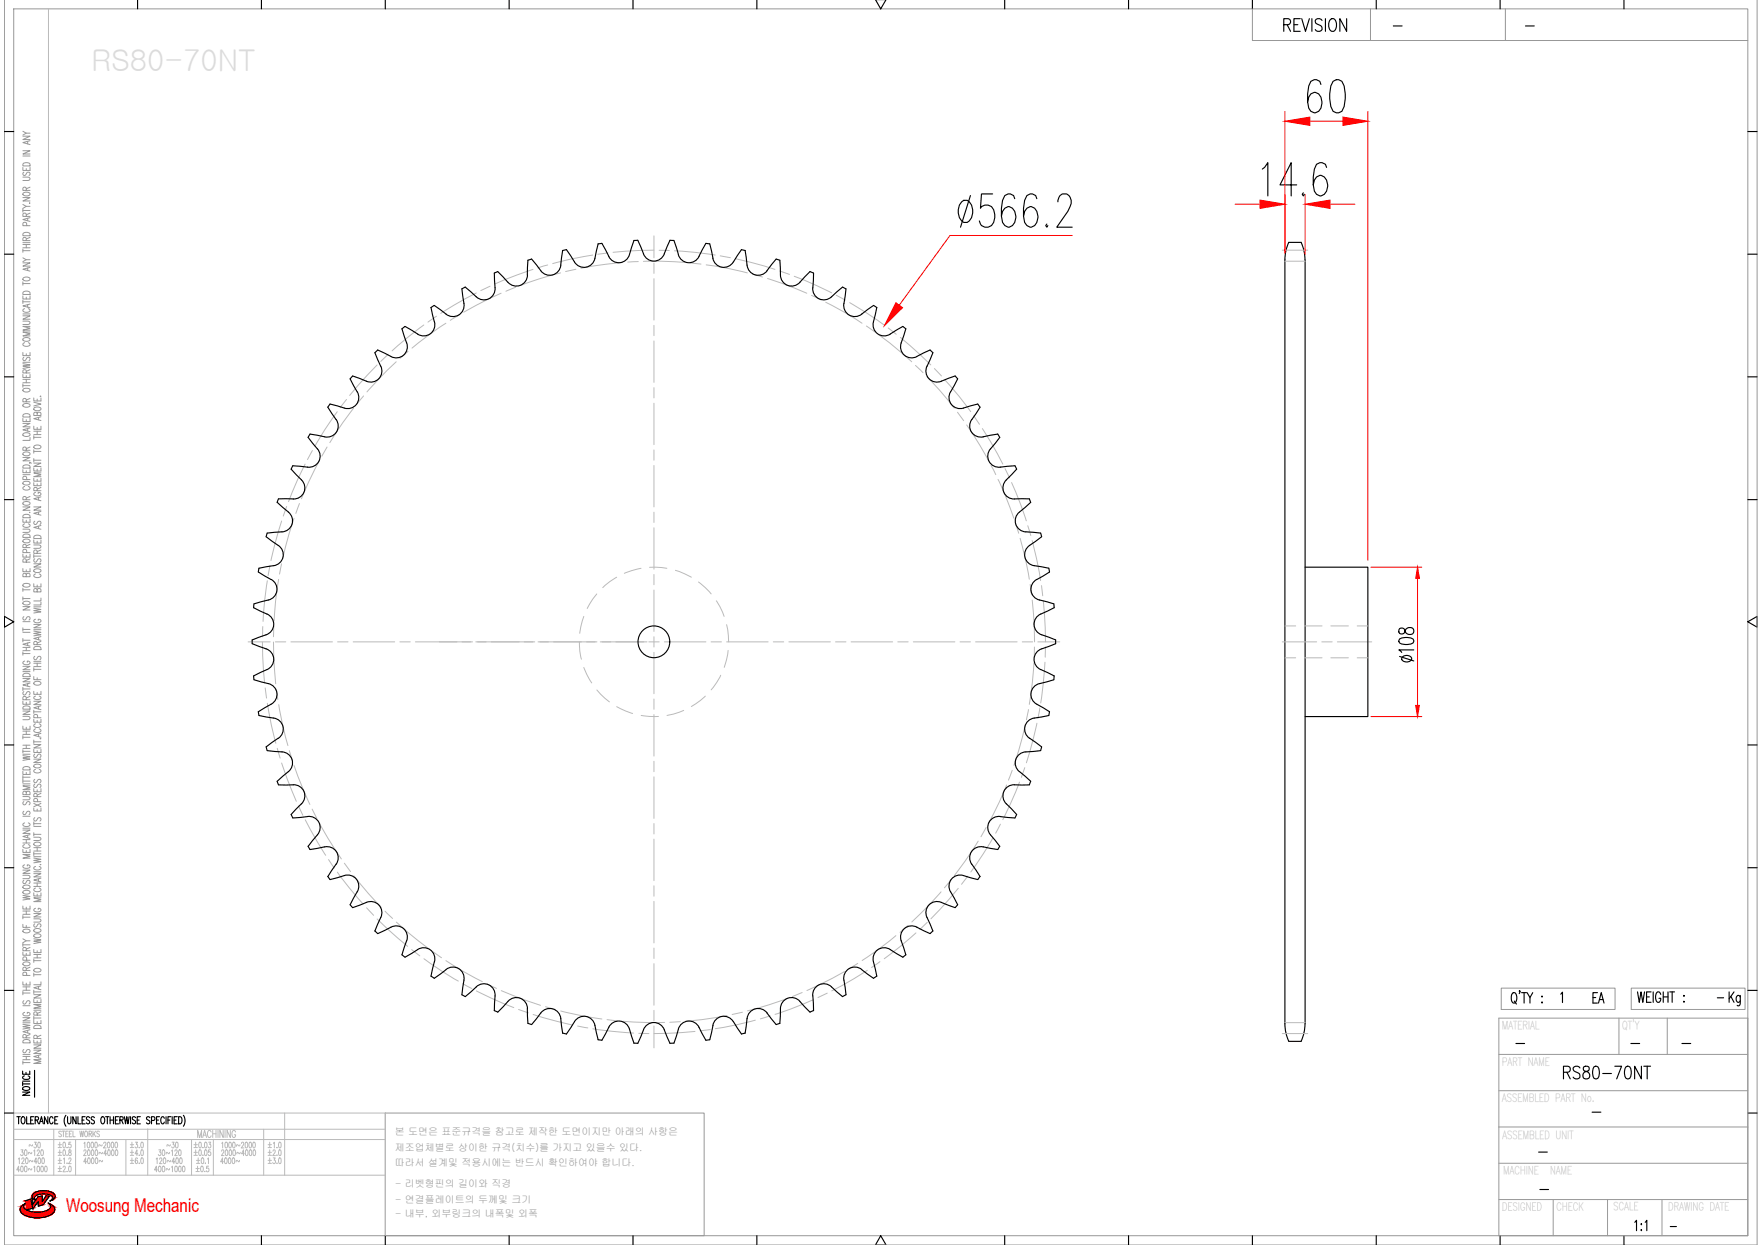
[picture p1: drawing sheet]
<svg xmlns="http://www.w3.org/2000/svg" width="297mm" height="210mm" viewBox="0 0 297 210" stroke-linecap="round" stroke-linejoin="round" font-family="sans-serif">
<defs><g id="words">
<text font-size="5.3" x="290.7" y="170.7">Kg</text>
<text font-size="4.9" x="267.8" y="170.4">EA</text>
<text font-size="3.2" fill="#f00" x="11.1" y="204.3">Woosung Mechanic</text>
<g font-size="2.6">
<text x="234.2" y="5.6">-</text>
<text x="256.5" y="5.6">-</text>
<text x="288.9" y="169.3">-</text>
<text x="254.7" y="177.1">-</text>
<text x="274.1" y="177.1">-</text>
<text x="282.9" y="177.1">-</text>
<text x="267.8" y="188.7">-</text>
<text x="258.6" y="195.4">-</text>
<text x="258.9" y="201.8">-</text>
<text x="280.8" y="208.1">-</text>
</g>
<g font-size="1.7" fill="#989898">
<text x="66.6" y="191.4">본 도면은 표준규격을 참고로 제작한 도면이지만 아래의 사항은</text>
<text x="66.6" y="194.1">제조업체별로 상이한 규격(치수)를 가지고 있을수 있다.</text>
<text x="66.6" y="196.6">따라서 설계및 적용시에는 반드시 확인하여야 합니다.</text>
<text x="66.7" y="200.2">- 리벳형핀의 길이와 직경</text>
<text x="66.7" y="202.8">- 연결플레이트의 두께및 크기</text>
<text x="66.7" y="205.2">- 내부, 외부링크의 내폭및 외폭</text>
</g>
</g></defs>
<!-- layer: 0 -->
<g fill="none" stroke="#989898" stroke-width=".17">
<path d="M.7 -.1v210h295.7v-210M2.3 1.5h292.5v206.8h-292.5zM211.3 1.5v5.3h83.5M231.2 1.5v5.3M253.9 1.5v5.3M3.9 33.3h1.2l-1.2 .6h1.2M3.9 29.9h.8l.4 .2-.2 .3h-1M3.9 28.2v.5h1.2v-.5M3.9 25.4h1.2l-1.2 .6h1.2M3.9 23h1.2l-1.2 .5h1.2M3.9 35.2v.6M3.9 35.5h1.2"/>
<path d="M3.9 34.5l.5 .3M3.9 26.3h1.2M3.9 22.1l.5 .4M3.9 39.3a.82 .82 0 0 1 1.2 .1v.3h-1.2zM3.9 32.5a.91 .91 0 0 1 1.2 .1 .64 .64 0 0 1-.6 .4 .64 .64 0 0 1-.6-.4zM3.9 27.6a.84 .84 0 0 1 1.2 .1v.3h-1.2zM4 29l-.1 .4 .1 .2 .3-.1a.52 .52 0 0 1 .7-.4l.1 .3-.2 .2M4.4 36.5v-.5h-.4l-.1 .5h1.2M4.4 32.1l-.1-.5h-.4v.5h1.2M4.4 28.4v.3M4.5 38.1l-.1-.5-.1-.1-.4 .1v.5h1.2M4.7 23.8v.4"/>
<path d="M4.7 36.8v.4M5 34.2v.1zM5.1 36.7l-1.2 .3 1.2 .3M5.1 34.8h-.7l-.5 .3M5.1 23.7l-1.2 .3 1.2 .4M5.1 22.5h-.7l-.5 .3M5.1 35.9l-.7 .3M5.1 31.6l-.7 .2M3.9 59.4v.6h1.2v-.6M3.9 54.1h.8l.4 .3-.2 .3h-1M3.9 53.2h1.2l-1.2 .6h1.2M3.9 49.9v.5h1.2v-.5"/>
<path d="M3.9 44.3h1.2l-1.2 .6h1.2M3.9 42v.5M3.9 47.5v.6M3.9 50.6v.6M3.9 52.9h1.2M3.9 50.9h1.2M3.9 47.8h1.2M3.9 43.5l.5 .3M3.9 42.3h1.2M3.9 41.8h1.2M3.9 41.2h1.2M3.9 40.9h1.2"/>
<path d="M3.9 57.1a.91 .91 0 0 1 1.2 0 .69 .69 0 0 1-1.2 .3zM3.9 49.2a.82 .82 0 0 1 1.2 .2v.2h-1.2zM3.9 46.9a.71 .71 0 0 1 1.2 .2 .7 .7 0 0 1-1.2-.1zM4.2 57.8a.32 .32 0 0 0-.3 .4 .32 .32 0 0 0 .4 .2h.3a.32 .32 0 0 0 .5-.2 .32 .32 0 0 0-.3-.4M4.2 52a.32 .32 0 0 0-.3 .5 .32 .32 0 0 0 .4 .2h.3a.32 .32 0 0 0 .5-.2 .32 .32 0 0 0-.3-.5M4.4 40.6v-.5h-.4l-.1 .5h1.2M4.4 41.2v.6M4.4 50.1v.3M4.4 59.6v.4M4.7 45.2v.4M4.7 51.4v.4M5.1 56h-1.2l1.2 .3-1.2 .3h1.2"/>
<path d="M5.1 55h-1.2l1.2 .3-1.2 .4h1.2M5.1 51.3l-1.2 .3 1.2 .3M5.1 45.1l-1.2 .3 1.2 .3M5.1 43.8h-.7l-.5 .3M5.1 40l-.7 .3M3.9 79.2v.5h1.2v-.5M3.9 77.1h1.2l-1.2 .6h1.2M3.9 73.2a.72 .72 0 0 1 1.2 .2 .87 .87 0 0 1-1.2 0zM3.9 71.4h1.2l-1.2 .6h1.2M3.9 70.5v.6h1.2v-.6M3.9 63.1v.5h1.2v-.5M3.9 61.3l1.2 .2-1.2 .2 1.2 .2-1.2 .2"/>
<path d="M3.9 64.7v.6M3.9 65h1.2M3.9 64.5h1.2M3.9 64h1.2M3.9 61.1h1.2M3.9 78.5a.84 .84 0 0 1 1.2 .1v.3h-1.2zM3.9 76.4a.71 .71 0 0 1 1.2 .2 .7 .7 0 0 1-1.2-.2zM3.9 69.9a.79 .79 0 0 1 1.2 .1v.3h-1.2zM3.9 68.2a.91 .91 0 0 1 1.2 .1 .69 .69 0 0 1-1.2 .2zM3.9 65.6a.74 .74 0 0 1 1.2 .2 .7 .7 0 0 1-1.2-.1zM4 60.2a.29 .29 0 0 0-.1 .5 .29 .29 0 0 0 .5-.1l.1-.2a.31 .31 0 0 1 .5-.1 .31 .31 0 0 1-.1 .5M4.4 75.9v-.5h-.5v.5h1.2"/>
<path d="M4.4 67.7v-.4l-.4-.1-.1 .5h1.2M4.4 62.9v-.5h-.5v.5h1.2M4.4 63.3v.3M4.4 64v.5M4.4 70.8v.3M4.4 79.4v.3M4.7 72.3v.4M5 78l.3 .1M5.1 73.8v.4h-1.2M5.1 72.2l-1.2 .3 1.2 .3M5.1 75.4l-.7 .2M5.1 67.2l-.7 .3"/>
<path d="M5.1 62.3l-.7 .3M5.7 78.9v.5h1.2v-.5M5.7 78.1h1.2l-1.2 .5h1.2M5.7 71.9v.5h1.2v-.5M5.7 67.8l1.2 .3-1.2 .3M5.7 67.1v.5h1.2v-.5M5.7 73.5v.5M5.7 75.8v.6M5.7 77.3v.6M5.7 77.6h1.2M5.7 76.1h1.2M5.7 73.7h1.2"/>
<path d="M5.7 73.3h1.2M5.7 72.7h1.2M5.8 75.2a.71 .71 0 0 1 1.1 .2 .73 .73 0 0 1-1.2-.1zM5.8 68.8a.91 .91 0 0 1 1.1 0 .69 .69 0 0 1-1.1 .3zM6.3 69.7l.2-.2h.3l.1 .2v.4h-1.2l.1-.6 .4 .1 .1 .5M6.3 67.3v.3M6.3 72.1v.3M6.3 72.7v.6M6.3 79.1v.3M6.5 70.4v.4M6.8 66.8h.1zM6.9 79.7h-1.2l1.2 .3-1.2 .4h1.2"/>
<path d="M6.9 70.3l-1.2 .3 1.2 .3M3.9 95.9v.5h1.2v-.5M3.9 93.4v.5h1.2v-.5M3.9 89.2h1l.2 .2-.2 .3-1 .1M3.9 87.5v.5h1.2v-.5M3.9 85.5h1.2l-1.2 .5h1.2M3.9 99.2v.5M3.9 99.4h1.2M3.9 80h1.2M3.9 98.5a.91 .91 0 0 1 1.2 .1 .64 .64 0 0 1-.6 .4 .64 .64 0 0 1-.6-.4zM3.9 91.1a.71 .71 0 0 1 1.2 .2 .73 .73 0 0 1-1.2-.2zM3.9 90.2a.79 .79 0 0 1 1.2 .1v.3h-1.2z"/>
<path d="M3.9 86.9a.82 .82 0 0 1 1.2 .1v.3h-1.2zM3.9 84.7a.91 .91 0 0 1 1.2 .1 .64 .64 0 0 1-.6 .4 .64 .64 0 0 1-.6-.4zM3.9 81.3a.91 .91 0 0 1 1.2 .1 .64 .64 0 0 1-.6 .4 .64 .64 0 0 1-.6-.4zM4.2 88.3a.32 .32 0 0 0-.3 .4 .32 .32 0 0 0 .4 .2h.3a.32 .32 0 0 0 .5-.2 .32 .32 0 0 0-.3-.4M4.2 82a.32 .32 0 0 0-.3 .4 .32 .32 0 0 0 .4 .2h.3a.32 .32 0 0 0 .5-.2 .32 .32 0 0 0-.3-.4M4.4 96.9l.3-.2h.3l.1 .2v.3h-1.2l.1-.5h.4v.5M4.4 94.8v-.5l-.4-.1-.1 .6h1.2M4.4 92.3l-.1-.5-.4 .1v.4h1.2M4.4 84.3v-.5l-.4-.1-.1 .6h1.2M4.4 87.7v.3M4.4 93.6v.3M4.4 96.1v.3"/>
<path d="M4.5 93.2l-.1-.5h-.5v.5h1.2M4.5 80.8l-.1-.4-.1-.1-.4 .1v.4h1.2M5 86.4h.1M5.1 94.2l-.7 .3M5.1 91.8l-.7 .2M5.1 83.7l-.7 .3M5.7 98.4v.5h1.2v-.5M5.7 95.1h1.2l-1.2 .5h1.2M5.7 91.9h.9l.3 .2-.2 .3h-1M5.7 91v.6h1.2v-.6M5.7 85.5h1.2l-1.2 .5h1.2M5.7 81.4v.5h1.2v-.5"/>
<path d="M5.7 80.6v.5h1.2v-.5M5.7 93.5v.6M5.7 93.8h1.2M5.8 96a.91 .91 0 0 1 1.1 .1 .64 .64 0 0 1-.6 .4 .64 .64 0 0 1-.6-.4zM5.8 90.4a.79 .79 0 0 1 1.1 .1v.3h-1.2zM5.9 94.2a.29 .29 0 0 0-.2 .5 .29 .29 0 0 0 .5-.1l.1-.2a.31 .31 0 0 1 .5-.1 .31 .31 0 0 1-.1 .5M5.9 87.9l-.2 .2 .2 .3 .3-.1 .1-.3a.3 .3 0 0 1 .5-.1 .3 .3 0 0 1-.1 .5M6 96.8a.32 .32 0 0 0-.3 .4 .32 .32 0 0 0 .5 .2h.2a.32 .32 0 0 0 .5-.2 .32 .32 0 0 0-.3-.4M6 83a.32 .32 0 0 0-.3 .4 .32 .32 0 0 0 .5 .2h.2a.34 .34 0 0 0 .5-.3 .34 .34 0 0 0-.5-.3v.2M6.3 99.4l.2-.2 .3 .1 .1 .1v.4h-1.2l.1-.5h.4l.1 .5M6.3 93.3l-.1-.5h-.4l-.1 .5h1.2M6.3 82.7l-.1-.5h-.4l-.1 .5h1.2"/>
<path d="M6.3 80.8v.3M6.3 81.6v.3M6.3 91.2v.4M6.3 98.6v.3M6.5 83.9v.4M6.5 86.4v.4M6.5 88.7v.4M6.9 88.6l-1.2 .3 1.2 .3M6.9 86.2l-1.2 .3 1.2 .4M6.9 83.8l-1.2 .3 1.2 .3M6.9 92.7l-.6 .3M6.9 82.2l-.6 .3"/>
<path d="M3.9 119.9h1.2l-1.2 .6h1.2M3.9 118.2v.5h1.2v-.5M3.9 114.4h1.2l-1.2 .5h1.2M3.9 112.3h1.2l-1.2 .6h1.2M3.9 102.3h1.2l-1.2 .5h1.2M3.9 100.6v.6M3.9 105.8v.6M3.9 107.6v.6M3.9 109.9v.6M3.9 115.9v.5M3.9 116.2h1.2M3.9 113.2h1.2"/>
<path d="M3.9 110.2h1.2M3.9 109.7h1.2M3.9 109.1h1.2M3.9 107.9h1.2M3.9 106.6h1.2M3.9 106.1h1.2M3.9 104.8h1.2M3.9 100.9h1.2M3.9 119.2a.84 .84 0 0 1 1.2 .1v.3h-1.2zM3.9 113.7a.82 .82 0 0 1 1.2 .1v.3h-1.2zM3.9 101.5a.91 .91 0 0 1 1.2 .1 .69 .69 0 0 1-1.2 .2zM4 116.6a.29 .29 0 0 0-.1 .5 .29 .29 0 0 0 .5-.1l.1-.2a.31 .31 0 0 1 .5-.1 .31 .31 0 0 1-.1 .5"/>
<path d="M4 104a.29 .29 0 0 0-.1 .4 .29 .29 0 0 0 .5 0l.1-.3a.31 .31 0 0 1 .5-.1 .31 .31 0 0 1-.1 .5M4.2 111.5a.32 .32 0 0 0-.3 .4 .32 .32 0 0 0 .4 .2h.3a.34 .34 0 0 0 .5-.3 .34 .34 0 0 0-.5-.3v.2M4.4 118v-.5l-.4-.1-.1 .6h1.2M4.4 109.1v.6M4.4 118.4v.3M4.7 108.4v.4M4.7 115.3v.4M5.1 115.2l-1.2 .3 1.2 .3M5.1 108.3l-1.2 .3 1.2 .3M5.1 117.4l-.7 .3M5.7 118.2h1.2l-1.2 .6h1.2M5.7 116.6v.5h1.2v-.5"/>
<path d="M5.7 114.1v.5h1.2M5.7 106.4l1.2 .2-1.2 .2 1.2 .2-1.2 .2M5.7 105.3h1.2l-1.2 .5h1.2M5.7 102.5l1.2 .3-1.2 .1 1.2 .3-1.2 .1M5.7 112.6v.5M5.7 119.7v.6M5.7 112.9h1.2M5.7 112.4h1.2M5.7 111.8h1.2M5.7 111.5h1.2M5.7 106.2h1.2M5.7 102.3h1.2"/>
<path d="M5.8 115a.71 .71 0 0 1 1.1 .3 .7 .7 0 0 1-1.2-.2zM5.8 109.1a.84 .84 0 0 1 1.1 .2v.2h-1.2zM5.9 110.7a.29 .29 0 0 0-.2 .4 .29 .29 0 0 0 .5 0l.1-.3a.31 .31 0 0 1 .5-.1 .31 .31 0 0 1-.1 .5M6 117.4a.32 .32 0 0 0-.3 .4 .32 .32 0 0 0 .5 .2h.2a.32 .32 0 0 0 .5-.2 .32 .32 0 0 0-.3-.4M6 104.4a.32 .32 0 0 0-.3 .4 .32 .32 0 0 0 .5 .2h.2a.33 .33 0 0 0 .5-.3 .33 .33 0 0 0-.5-.3v.2M6.3 108.7l-.1-.5h-.4l-.1 .5h1.2M6.3 111.8v.6M6.3 114.3v.3M6.3 116.7v.4M6.5 107.5v.4M6.5 119.1v.4M6.9 119l-1.2 .3 1.2 .3"/>
<path d="M6.9 107.3l-1.2 .3 1.2 .4M6.9 101.5v.5h-1.2M6.9 100.8v.5h-1.2M6.9 108.1l-.6 .3M3.9 139.9h1.2l-1.2 .6h1.2M3.9 134.3h.8l.4 .2-.2 .3h-1M3.9 130v.6h1.2v-.6M3.9 127.4l1.2 .2-1.2 .2 1.2 .2-1.2 .2M3.9 122.4v.6h1.2v-.6M3.9 120.8h.8l.4 .2-.2 .3h-1M3.9 124v.6M3.9 126.4v.6"/>
<path d="M3.9 130.8v.5M3.9 131.4v.6M3.9 139.6h1.2M3.9 137.6h1.2M3.9 132.2h1.2M3.9 131.7h1.2M3.9 131h1.2M3.9 127.2h1.2M3.9 126.7h1.2M3.9 126.2h1.2M3.9 125.6h1.2M3.9 124.3h1.2"/>
<path d="M3.9 123.8h1.2M3.9 123.3h1.2M3.9 129.4a.82 .82 0 0 1 1.2 .1v.3h-1.2zM4 136.8a.29 .29 0 0 0-.1 .4 .29 .29 0 0 0 .5 0l.1-.3a.31 .31 0 0 1 .5-.1 .31 .31 0 0 1-.1 .5M4 135.1l-.1 .2 .1 .4 .3-.1 .2-.3a.3 .3 0 0 1 .5-.1 .3 .3 0 0 1-.1 .5M4.2 138.7a.32 .32 0 0 0-.3 .4 .32 .32 0 0 0 .4 .3h.3a.32 .32 0 0 0 .5-.3 .32 .32 0 0 0-.3-.4M4.4 133.6l.3-.2h.3l.1 .2v.4h-1.2l.1-.6 .4 .1v.5M4.4 122.6v.4M4.4 123.3v.5M4.4 125.6v.6M4.4 130.2v.4M5.1 132.5h-1.2l1.2 .3-1.2 .3h1.2"/>
<path d="M5.7 136.2v.5h1.2v-.5M5.7 133v.5h1.2v-.5M5.7 128h1.2l-1.2 .6h1.2M5.7 126.3v.6h1.2v-.6M5.7 125.5h1.2l-1.2 .6h1.2M5.7 121.3v.5h1.2v-.5M5.7 124.8v.5M5.7 138.6v.5M5.7 139.3h1.2M5.7 138.9h1.2M5.7 135.5l1.2 .5M5.7 125.1h1.2"/>
<path d="M5.7 120h1.2M5.8 129a.91 .91 0 0 1 1.1 .1 .69 .69 0 0 1-1.1 .2zM5.9 137.9a.29 .29 0 0 0-.2 .4 .29 .29 0 0 0 .5 0l.1-.3a.31 .31 0 0 1 .5-.1 .31 .31 0 0 1-.1 .5M5.9 132.2l-.2 .4a.26 .26 0 0 0 .2 .2 .26 .26 0 0 0 .3-.2l.1-.2a.31 .31 0 0 1 .5-.1 .31 .31 0 0 1-.1 .5M5.9 131.4a.29 .29 0 0 0-.2 .5 .29 .29 0 0 0 .5-.1l.1-.2a.31 .31 0 0 1 .5-.1 .31 .31 0 0 1-.1 .5M5.9 127.1a.29 .29 0 0 0-.2 .5 .29 .29 0 0 0 .5-.1l.1-.2a.31 .31 0 0 1 .5-.1 .31 .31 0 0 1-.1 .5M6 129.7a.32 .32 0 0 0-.3 .4 .32 .32 0 0 0 .5 .2h.2a.32 .32 0 0 0 .5-.2 .32 .32 0 0 0-.3-.4M6 122.9a.32 .32 0 0 0-.3 .4 .32 .32 0 0 0 .5 .2h.2a.32 .32 0 0 0 .5-.2 .32 .32 0 0 0-.3-.4M6 122a.32 .32 0 0 0-.3 .5 .32 .32 0 0 0 .5 .2h.2a.32 .32 0 0 0 .5-.2 .32 .32 0 0 0-.3-.5M6.3 134.3l-.1-.4-.4-.1-.1 .5h1.2M6.3 121.4v.4M6.3 126.5v.4"/>
<path d="M6.3 133.2v.3M6.3 136.4v.3M6.3 135.2v-.5l-.2-.1-.3 .1-.1 .5h1.2M6.3 121v-.5h-.5l-.1 .5h1.2M6.5 123.8v.4M6.8 124.5h.1zM6.9 123.6l-1.2 .4 1.2 .3M6.9 135.5l-1.2 .5M6.9 133.8l-.6 .2M3.9 155.8v.6h1.2M3.9 152.8v.5h1.2v-.5M3.9 151l1.2 .1-1.2 .2 1.2 .2-1.2 .2"/>
<path d="M3.9 149.5a.72 .72 0 0 1 1.2 .1 .87 .87 0 0 1-1.2 0zM3.9 147.6h.8l.4 .2-.2 .3h-1M3.9 146.7h1.2l-1.2 .5h1.2M3.9 143.2v.5h1.2v-.5M3.9 154.4v.5M3.9 159v.6M3.9 159.3h1.2M3.9 158.3l.5 .3M3.9 154.6h1.2M3.9 154.1h1.2M3.9 153.6h1.2M3.9 142.1h1.2"/>
<path d="M3.9 141.6h1.2M3.9 156.8a.91 .91 0 0 1 1.2 .1 .64 .64 0 0 1-.6 .4 .64 .64 0 0 1-.6-.4zM3.9 150.3a.91 .91 0 0 1 1.2 0 .64 .64 0 0 1-.6 .5 .64 .64 0 0 1-.6-.5zM4 148.4a.29 .29 0 0 0-.1 .5 .29 .29 0 0 0 .5-.1l.1-.2a.31 .31 0 0 1 .5-.1 .31 .31 0 0 1-.1 .5M4.2 145.8a.32 .32 0 0 0-.3 .4 .32 .32 0 0 0 .4 .2h.3a.33 .33 0 0 0 .5-.3 .33 .33 0 0 0-.5-.3v.2M4.2 142.4a.32 .32 0 0 0-.3 .4 .32 .32 0 0 0 .4 .2h.3a.32 .32 0 0 0 .5-.2 .32 .32 0 0 0-.3-.4M4.4 141.6v.5M4.4 143.4v.3M4.4 152.9v.4M4.4 153.6v.5M4.4 156v.4M4.7 140.8v.4"/>
<path d="M5.1 158.6h-.7l-.5 .3M5.1 144.1h-1.2l1.2 .3-1.2 .3h1.2M5.1 140.7l-1.2 .3 1.2 .4M5.1 159.7l-.7 .3M5.7 158.3l1.2 .2-1.2 .2 1.2 .2-1.2 .2M5.7 154.9h.9l.3 .2-.2 .3-1 .1M5.7 154h1.2l-1.2 .6h1.2M5.7 150.5v.6h1.2v-.6M5.7 147.3h1.2l-1.2 .5h1.2M5.7 144.7l1.2 .2-1.2 .2 1.2 .2-1.2 .2M5.7 141.2h.9l.3 .2-.2 .3h-1M5.7 140.4v.5"/>
<path d="M5.7 143.7v.5M5.7 149.5h1.2M5.7 148.9h1.2M5.7 147h1.2M5.7 144.4h1.2M5.7 143.9h1.2M5.7 143.5h1.2M5.7 142.9h1.2M5.7 140.7h1.2M5.8 157.6a.71 .71 0 0 1 1.1 .2 .7 .7 0 0 1-1.2-.1zM5.8 156.7a.71 .71 0 0 1 1.1 .2 .7 .7 0 0 1-1.2-.1zM5.8 142.1a.71 .71 0 0 1 1.1 .3 .7 .7 0 0 1-1.2-.2z"/>
<path d="M5.9 155.8l-.2 .1 .2 .4 .3-.1 .1-.3a.3 .3 0 0 1 .5-.1 .3 .3 0 0 1-.1 .5M6 153.1a.32 .32 0 0 0-.3 .4 .32 .32 0 0 0 .5 .2h.2a.34 .34 0 0 0 .5-.3 .34 .34 0 0 0-.5-.3v.2M6 149.7a.32 .32 0 0 0-.3 .4 .32 .32 0 0 0 .5 .2h.2a.32 .32 0 0 0 .5-.2 .32 .32 0 0 0-.3-.4M6 146.1a.32 .32 0 0 0-.3 .4 .32 .32 0 0 0 .5 .2h.2a.32 .32 0 0 0 .5-.2 .32 .32 0 0 0-.3-.4M6.3 142.9v.6M6.3 148.9v.6M6.3 150.7v.4M6.5 148.2v.4M6.8 145.8h.1zM6.9 151.4h-1.2l1.2 .3-1.2 .3h1.2M6.9 148.1l-1.2 .3 1.2 .3M3.9 172.7l1.2 .2-1.2 .2 1.2 .2-1.2 .2"/>
<path d="M3.9 171.6h1.2l-1.2 .5h1.2M3.9 165.5v.6h1.2v-.6M3.9 160.5v.6h1.2v-.6M3.9 179.1h1.2M3.9 167.1v.6M3.9 178.9v.5M3.9 178.7h1.2M3.9 178.1h1.2M3.9 177.8h1.2M3.9 172.4h1.2M3.9 169.6h1.2M3.9 167.4h1.2"/>
<path d="M3.9 167h1.2M3.9 166.4h1.2M3.9 175.4a.82 .82 0 0 1 1.2 .1v.3h-1.2zM3.9 162.3a.71 .71 0 0 1 1.2 .3 .7 .7 0 0 1-1.2-.2zM4 176.9l-.1 .2 .1 .4 .3-.1 .2-.3a.3 .3 0 0 1 .5-.1 .3 .3 0 0 1-.1 .5M4 168.7a.29 .29 0 0 0-.1 .5 .29 .29 0 0 0 .5-.1l.1-.2a.31 .31 0 0 1 .5-.1 .31 .31 0 0 1-.1 .5M4.2 170.7a.32 .32 0 0 0-.3 .4 .32 .32 0 0 0 .4 .2h.3a.33 .33 0 0 0 .5-.3 .33 .33 0 0 0-.5-.3v.2M4.4 175v-.5l-.4-.1-.1 .6h1.2M4.4 163.6v-.5h-.4l-.1 .5h1.2M4.4 160.3v-.5h-.4l-.1 .5h1.2M4.4 160.7v.4M4.4 165.7v.4"/>
<path d="M4.4 166.4v.6M4.4 178.1v.6M4.5 164.5l-.1-.5h-.5v.5h1.2M4.5 161.9l-.1-.5-.1-.1-.4 .1v.5h1.2M4.7 173.7v.4M5.1 173.6l-1.2 .3 1.2 .4M5.1 174.4l-.7 .3M5.1 163.1l-.7 .2M5.7 177.1h1.2l-1.2 .5h1.2M5.7 176.2h1.2l-1.2 .5h1.2M5.7 175.3v.5h1.2v-.5M5.7 172v.6h1.2v-.6"/>
<path d="M5.7 168.5v.5h1.2v-.5M5.7 167.7h1.2l-1.2 .6h1.2M5.7 160.1v.5h1.2v-.5M5.7 171.6h1.2M5.7 161.7v.6M5.7 164.1v.5M5.7 166.9v.6M5.7 171.4v.5M5.7 170.3h1.2M5.7 167.2h1.2M5.7 164.3h1.2M5.7 162h1.2"/>
<path d="M5.7 161.5h1.2M5.7 160.9h1.2M5.8 173a.82 .82 0 0 1 1.1 .1v.3h-1.2zM5.8 163.4a.71 .71 0 0 1 1.1 .3 .87 .87 0 0 1-1.2 0zM6.3 175.1l-.1-.5h-.4l-.1 .5h1.2M6.3 171.1l-.1-.4-.4-.1-.1 .5h1.2M6.3 160.3v.3M6.3 160.9v.6M6.3 168.7v.3M6.3 172.2v.4M6.3 175.5v.3M6.5 166.3v.4"/>
<path d="M6.5 177.9v.4M6.9 178.7h-1.2l1.2 .3-1.2 .3h1.2M6.9 177.8l-1.2 .3 1.2 .3M6.9 169.3h-1.2l1.2 .4-1.2 .3h1.2M6.9 166.2l-1.2 .3 1.2 .4M6.9 165.5v.5h-1.2M6.9 174.5l-.6 .3M6.9 170.6l-.6 .3M252.8 177.8h42M252.8 171.7h42v36.6h-42zM253.2 166.6h19.2v3.6h-19.2zM273.1 171.7v6.1"/>
<path d="M275.2 166.6h19.2v3.6h-19.2zM281.2 171.7v6.1M65 187.7h53.8v20.6h-53.8zM252.8 196.1h42M252.8 183.9h42M252.8 190h42M252.8 202.2h42M262 202.2v6.1M271.2 202.2v6.1M280.3 202.2v6.1"/>
</g>
<g fill="none" stroke="#000" stroke-width=".19">
<path d="M23.2 -.1v1.6M44.1 -.1v1.6M65 -.1v1.6M85.9 -.1v1.6M106.8 -.1v1.6M127.7 -.1v1.6M147.7 -.1l.9 1.6 .9-1.6M169.5 -.1v1.6M190.4 -.1v1.6M211.3 -.1v1.6M232.1 -.1v1.6M253 -.1v1.6"/>
<path d="M273.9 -.1v1.6M216.5 4.2h.8a.52 .52 0 0 0 .4-.5 .52 .52 0 0 0-.4-.6h-.8v2.2M217.1 4.2l.6 1.1M218.3 4.2h.6M219.3 3.1h-1v2.2h1M219.6 3.1l.6 2.2 .7-2.2M221.3 3.1v2.2M223 3.4a.58 .58 0 0 0-.7-.3 .58 .58 0 0 0-.4 .8l.8 .4a.53 .53 0 0 1 .3 .5 .53 .53 0 0 1-.4 .5h-.3l-.4-.3M223.6 3.1v2.2M224.5 3.3l.1-.2a.93 .93 0 0 1 .8 1.4l-.1 .3a.57 .57 0 0 1-.5 .5 .57 .57 0 0 1-.6-.5 1.47 1.47 0 0 1 .3-1.5zM227.1 3.1v2.2l-1.1-2.2v2.2M.7 22.2h1.6"/>
<path d="M294.8 22.2h1.6M.7 42.9h1.6M63.7 59l-.5 .5 1 2.3M63.7 59l2.3 1.1M68.6 57.8a1.87 1.87 0 0 1-.5 2.1 1.87 1.87 0 0 1-2.1 .2M72.7 51.8l.5-.3 2.1 1.5M72.7 51.8l.6 2.5M73.3 54.3a1.91 1.91 0 0 1-.9 2.1 1.91 1.91 0 0 1-2.4-.4l-1.7-1-.5 .4 .8 2.4M77.9 48.7l.3 2a1.93 1.93 0 0 1-.6 2.2 1.93 1.93 0 0 1-2.4 .1M89 46.4a1.93 1.93 0 0 1-1.5 1.8 1.93 1.93 0 0 1-2.2-1l-1.3-1.4-.6 .2 .1 2a1.96 1.96 0 0 1-1.1 2.4 1.96 1.96 0 0 1-2.4-.7l-1.5-1.3-.6 .3M89 43.9l-.1 2.5M94.9 42.2l-.3 2a1.94 1.94 0 0 1-1.4 2.1 1.94 1.94 0 0 1-2.3-1.1l-1.2-1.5-.6 .2"/>
<path d="M95.5 42.1l-.6 .1M100.9 41.1l-.5 2a1.95 1.95 0 0 1-1.6 1.9 1.95 1.95 0 0 1-2.2-1.3l-1.1-1.6M101.5 41l-.6 .1M101.5 41l1 1.8a1.91 1.91 0 0 0 1.8 1.5 1.91 1.91 0 0 0 1.9-1.4M106.9 40.5l-.7 2.4M107.6 40.5h-.7M107.6 40.5l.8 1.8a1.95 1.95 0 0 0 1.9 1.7 1.95 1.95 0 0 0 1.9-1.7l.8-1.8M113 40.5h.7M113.7 40.5l.7 2.4M114.4 42.9a1.91 1.91 0 0 0 1.9 1.4 1.91 1.91 0 0 0 1.8-1.5l1-1.8 .6 .1 .6 2.4M120.2 43.5a1.87 1.87 0 0 0 1.6 1.5 1.87 1.87 0 0 0 1.9-.8M125.7 42.2l.3 2a1.93 1.93 0 0 0 1.1 2 1.93 1.93 0 0 0 2.3-.6"/>
<path d="M125.7 42.2l-.6-.1-1.4 2.1M131.5 43.9l-.6-.2-1.5 1.9M131.5 43.9l.1 2a1.92 1.92 0 0 0 1 2.1 1.92 1.92 0 0 0 2.3-.4M134.9 47.6l1.7-1.8 .6 .2-.1 2a1.94 1.94 0 0 0 1.1 2.4 1.94 1.94 0 0 0 2.4-.7l1.5-1.3 .6 .3-.3 2.5M142.3 51.2a1.87 1.87 0 0 0 .9 1.9 1.87 1.87 0 0 0 2.1-.1M147.9 51.8l-.4 2a1.95 1.95 0 0 0 .5 2.5 1.95 1.95 0 0 0 2.6-.3l1.7-1 .5 .4-.6 1.9a1.93 1.93 0 0 0 .1 2.4 1.93 1.93 0 0 0 2.4 .4M147.9 51.8l-.5-.3-2.1 1.5M156.9 59l-2.3 1.1M156.9 59l.5 .5-1 2.3M219.5 40.9l.5 1.4 .1 1.5v128.8l-.1 1.5-.5 1.5M219.5 40.9h-2.1l-.5 1.4-.2 1.5v128.8l.2 1.5 .5 1.5h2.1M294.8 42.9h1.6"/>
<path d="M.7 63.5h1.6M49.1 79.1l1.7 1.8M52 73.7l1.5 2M53.5 75.7a1.92 1.92 0 0 1 .1 2.3 1.92 1.92 0 0 1-2.2 .7l-2-.2-.3 .6M54.8 73.6l-2.5-.4-.3 .5M55.7 68.1l-.4 .5 1.1 1.7a1.91 1.91 0 0 1 .5 2.3 1.91 1.91 0 0 1-2.1 1M55.7 68.1l2.4 .7M59.1 63.9l.9 1.7a1.91 1.91 0 0 1 .3 2.4 1.91 1.91 0 0 1-2.2 .8M59.5 63.4l-.4 .5M64.2 61.7a1.91 1.91 0 0 1-.5 2.3 1.91 1.91 0 0 1-2.3 .1l-1.9-.7M156.4 61.7a1.91 1.91 0 0 0 .5 2.3 1.91 1.91 0 0 0 2.3 .1l1.9-.7M161.1 63.4l.4 .5-.9 1.7a1.91 1.91 0 0 0-.3 2.4 1.91 1.91 0 0 0 2.2 .8"/>
<path d="M164.9 68.1l-2.4 .7M164.9 68.1l.4 .6-1.1 1.6a1.91 1.91 0 0 0-.5 2.3 1.91 1.91 0 0 0 2.1 1M165.8 73.6l2.5-.4 .1 .2 .2 .3-1.5 2M167.1 75.7a1.92 1.92 0 0 0-.1 2.3 1.92 1.92 0 0 0 2.2 .7l2-.2 .3 .6M171.5 79.1l-1.8 1.8M294.8 63.5h1.6M.7 84.2h1.6M43.6 96.4l2.1 1.3M44.9 90.5l1.6 1.2a1.92 1.92 0 0 1 1.3 2 1.92 1.92 0 0 1-1.6 1.7M45.7 97.7a1.91 1.91 0 0 1 1 2.2 1.91 1.91 0 0 1-1.9 1.4l-1.9 .5M46.1 95.4l-2.4 .4-.1 .6M46.8 84.7l1.5 1.3a1.93 1.93 0 0 1 1 2.1 1.93 1.93 0 0 1-1.7 1.6"/>
<path d="M47 84.1l-.3 .6M47.6 89.7l-2.5 .2-.2 .6M50.8 80.9a1.91 1.91 0 0 1 .4 2.3 1.91 1.91 0 0 1-2.2 .9h-2M169.7 80.9a1.91 1.91 0 0 0-.3 2.3 1.91 1.91 0 0 0 2.2 .9h2M173 89.7l2.5 .2 .2 .6M173.6 84.1l.3 .6M173.9 84.7l-1.5 1.3a1.92 1.92 0 0 0-1.1 2.1 1.92 1.92 0 0 0 1.7 1.6M175.7 90.5l-1.6 1.2a1.95 1.95 0 0 0-1.2 2.2 1.95 1.95 0 0 0 2 1.5l2 .4 .1 .6-1.7 1.1a1.93 1.93 0 0 0-1.4 2.1 1.93 1.93 0 0 0 1.9 1.7l2 .5M220.1 95.6h10.6v25.2h-10.6M294.8 84.2h1.6M.7 103.9l1.6 .9-1.6 .9zM42.5 107.9v.6l1.9 .7a1.95 1.95 0 0 1 1.8 1.9 1.95 1.95 0 0 1-1.6 2l-1.8 .9"/>
<path d="M42.8 114v.6l2 .5a1.91 1.91 0 0 1 1.8 1.5 1.91 1.91 0 0 1-.9 2.1M42.8 102.5l1.8 .8a1.95 1.95 0 0 1 1.6 2 1.95 1.95 0 0 1-1.8 1.9l-1.9 .7M42.8 101.8v.7M43.6 120l.1 .6M45.7 118.7l-2.1 1.3M177 120l-.1 .6M177.8 101.8v.7l-1.8 .8a1.95 1.95 0 0 0-1.6 2 1.95 1.95 0 0 0 1.8 1.9l1.9 .7M178.1 107.9v.6l-1.9 .7a1.95 1.95 0 0 0-1.8 1.9 1.95 1.95 0 0 0 1.6 2l1.8 .9v.6l-2 .5a1.95 1.95 0 0 0-1.9 1.7 1.95 1.95 0 0 0 1.4 2.2l1.7 1M294.8 104.8l1.6-.9v1.8zM.7 125.6h1.6M43.7 120.6l2.4 .5M44.9 125.9l.2 .6 2 .2a1.94 1.94 0 0 1 2.2 1.4 1.94 1.94 0 0 1-1 2.3l-1.5 1.3"/>
<path d="M46.2 121.1a1.87 1.87 0 0 1 1.5 1.4 1.87 1.87 0 0 1-.8 2M46.7 131.7l.3 .6h2a1.94 1.94 0 0 1 2.3 1.1 1.94 1.94 0 0 1-.8 2.5l-1.4 1.4M46.9 124.5l-2 1.4M49.1 137.3l.3 .6 2.5-.2M51.9 137.7a1.92 1.92 0 0 1 2 1.2 1.92 1.92 0 0 1-.7 2.2l-1.2 1.6M168.7 137.7a1.92 1.92 0 0 0-2 1.2 1.92 1.92 0 0 0 .7 2.2l1.2 1.6M171.5 137.3l-.3 .6-2.5-.2M173 126.8a1.91 1.91 0 0 0-1.7 1.5 1.91 1.91 0 0 0 1.1 2.1l1.5 1.3M173.7 124.5l2 1.4M173.9 131.7l-.3 .6h-2a1.94 1.94 0 0 0-2.3 1.1 1.94 1.94 0 0 0 .8 2.5l1.4 1.4M175.7 125.9l-.2 .6-2.5 .3M176.9 120.6l-2 .4a1.92 1.92 0 0 0-1.9 1.2 1.92 1.92 0 0 0 .7 2.3"/>
<path d="M294.8 125.6h1.6M.7 146.3h1.6M52 142.7l.3 .5 2.5-.4M54.8 142.8a1.91 1.91 0 0 1 2.1 1 1.91 1.91 0 0 1-.5 2.3l-1.1 1.7 .4 .5M55.7 148.3l1.9-.5a1.92 1.92 0 0 1 2.3 .2 1.92 1.92 0 0 1 .4 2.4M59.1 152.5l.4 .5M59.5 153l1.9-.7a1.95 1.95 0 0 1 2.5 .3 1.95 1.95 0 0 1 .1 2.5l-.8 1.9 .5 .4M60.2 150.3l-1.1 2.2M63.7 157.4l1.8-.9a1.92 1.92 0 0 1 2.4-.1 1.92 1.92 0 0 1 .7 2.2M68.6 158.6l-.8 2.4M152 158.6l.8 2.4M154.6 156.3l2.3 1.1"/>
<path d="M154.7 156.3a1.87 1.87 0 0 0-2.2 .3 1.87 1.87 0 0 0-.5 2M160.3 150.3l1.2 2.2-.4 .5M161.1 153l-1.9-.7a1.95 1.95 0 0 0-2.5 .3 1.95 1.95 0 0 0-.1 2.5l.8 1.9-.5 .4M164.9 148.3l-1.9-.5a1.92 1.92 0 0 0-2.3 .2 1.92 1.92 0 0 0-.4 2.4M168.6 142.7l-.3 .5-2-.3a1.95 1.95 0 0 0-2.4 .7 1.95 1.95 0 0 0 .3 2.5l1.1 1.7-.4 .5M294.8 146.3h1.6M.7 167h1.6M67.8 161l.5 .4 1.7-1a1.91 1.91 0 0 1 2.3-.4 1.91 1.91 0 0 1 1 2.1M73.3 162.1l-.6 2.5 .2 .1 .3 .2 2.1-1.4M75.2 163.4a1.92 1.92 0 0 1 2.4 .1 1.92 1.92 0 0 1 .6 2.2l-.3 2M77.9 167.7l.6 .3M80.3 166.4l-1.8 1.6"/>
<path d="M80.3 166.4a1.87 1.87 0 0 1 2.1-.4 1.87 1.87 0 0 1 1.1 1.9M83.4 170.4l.6 .2M83.5 167.9l-.1 2.5M85.7 168.8l-1.7 1.9M85.7 168.8a1.87 1.87 0 0 1 2.1-.5 1.87 1.87 0 0 1 1.2 1.8M88.9 170.1l.2 2.4 .6 .2 1.2-1.5a1.95 1.95 0 0 1 2.3-1.1 1.95 1.95 0 0 1 1.4 2.1l.3 2 .6 .1M100.3 172.9a1.91 1.91 0 0 0-1.7-1.6 1.91 1.91 0 0 0-2 1.4l-1.1 1.6M100.4 172.9l.5 2.4M100.9 175.3l.6 .1M101.5 175.4l1-1.8a1.95 1.95 0 0 1 2-1.4 1.95 1.95 0 0 1 1.8 1.8l.6 1.9h.7M107.6 175.9l.8-1.8a1.95 1.95 0 0 1 1.9-1.7 1.95 1.95 0 0 1 1.9 1.7l.8 1.8M113.7 175.9h-.7"/>
<path d="M114.4 173.5l-.7 2.4M120.3 172.9l-.6 2.4-.6 .1-1-1.8a1.91 1.91 0 0 0-1.8-1.5 1.91 1.91 0 0 0-1.9 1.4M123.7 172.2a1.87 1.87 0 0 0-1.9-.8 1.87 1.87 0 0 0-1.6 1.5M123.7 172.2l1.4 2.1 .6-.1M129.4 170.8a1.92 1.92 0 0 0-2.3-.6 1.92 1.92 0 0 0-1.1 2l-.3 2M134.9 168.8l1.7 1.9M134.9 168.8a1.92 1.92 0 0 0-2.3-.4 1.92 1.92 0 0 0-1 2.2l-.1 1.9-.6 .2-1.5-1.9M137.1 167.9l.1 2.5M137.2 170.4l-.6 .2M140.2 166.4a1.87 1.87 0 0 0-2.1-.4 1.87 1.87 0 0 0-1 1.9M140.2 166.4l1.9 1.6M142.4 165.2l.3 2.5-.6 .3"/>
<path d="M145.3 163.4a1.87 1.87 0 0 0-2.1-.1 1.87 1.87 0 0 0-.9 1.9M152.8 161l-.5 .4-1.7-1a1.95 1.95 0 0 0-2.6-.3 1.95 1.95 0 0 0-.5 2.5l.4 2-.5 .3-2.1-1.4M255.2 167.4h.1a.77 .77 0 0 1 .5 1v.3a.41 .41 0 0 1-.4 .4 .41 .41 0 0 1-.4-.4l-.1-.7zM255.4 168.8l.4 .5M256.4 167.1l-.1 .1v-.1v-.1l.1 .1-.1 .4M256.7 167.4h.8M257.1 167.4v1.7M257.6 167.4l.5 .8v.9M258.5 167.4l-.4 .8M260.1 168v.1zM260.1 168.9v.2zM263.3 167.6l.3-.3v1.7"/>
<path d="M267.2 179.9a.45 .45 0 0 0 .1 .7 .76 .76 0 0 1 .7 .4 .76 .76 0 0 1 0 .8 .64 .64 0 0 1-1-.2 .64 .64 0 0 1 .5-.9l.3-.1a.45 .45 0 0 0 .2-.7l-.3-.1zM268.9 179.9l.4-.1a1.05 1.05 0 0 1 .5 1.2l-.3 .8-.4 .1a1.05 1.05 0 0 1-.5-1.2zM272.4 179.8h1.1l-.8 2.1M274.3 179.9l.4-.1a1.05 1.05 0 0 1 .5 1.2l-.3 .8-.4 .1a1.05 1.05 0 0 1-.5-1.2zM276.2 167.2l.3 1.8 .3-1.8 .3 1.8 .3-1.8M276.9 179.8v2.1l-1.2-2.1v2.1M277.3 179.8h1.1M277.7 168.1h.5M277.8 179.8v2.1M278.5 167.2h-.8v1.8h.8M278.9 167.2v1.8M280.1 167.7a.4 .4 0 0 0-.4-.5 .4 .4 0 0 0-.4 .5v.9a.4 .4 0 0 0 .2 .3 .4 .4 0 0 0 .5 0l.1-.6h-.3"/>
<path d="M280.6 168.1h.8M280.6 167.2v1.8M281.4 167.2v1.8M281.7 167.2h.8M282.1 167.2v1.8M284 167.8v.2zM284 168.8v.2zM.7 187.7h1.6M2.8 188.3h.6M3.1 188.3v1.2M3.7 188.3h.1a.64 .64 0 0 1 .4 .6 .64 .64 0 0 1-.4 .6 .85 .85 0 0 1-.1-1.2zM3.8 184.1h1.2l-1.2 .6h1.2"/>
<path d="M3.8 180.6v.5h1.2v-.5M3.8 182.7h1.2M3.8 182.5v.5M3.8 182.3h1.2M3.9 183.4a.71 .71 0 0 1 1.1 .2 .7 .7 0 0 1-1.2-.2zM4.1 181.4a.32 .32 0 0 0-.3 .4 .32 .32 0 0 0 .5 .2l.7-.2v-.2l-.3-.2M4.4 180.8v.3M4.5 188.3v1.2h.5M5.2 188.8h.3M5.7 188.3h-.5v1.2h.5M5.8 180.5v4.5M5.9 188.8h.5l.1-.4-.6-.1v1.2"/>
<path d="M6.2 188.8l.3 .7M6.7 189.5l.3-1.2 .3 1.2M6.8 189.1h.4M8.1 188.3v1.2l-.6-1.2v1.2M8.9 188.5l-.2-.2a.64 .64 0 0 0-.4 .6 .64 .64 0 0 0 .4 .6l.2-.3M9.2 188.8h.4M9.7 188.3h-.5v1.2h.5M11.1 188a1.56 1.56 0 0 0 0 1.9M11.4 188.3v.8l.2 .4 .3-.2 .1-1M12.8 188.3v1.2l-.5-1.2v1.2M13.2 188.3v1.2h.4M13.9 188.8h.3"/>
<path d="M14.4 188.3h-.5v1.2h.5M15.1 188.4l-.2-.1-.3 .1 .1 .3 .4 .3v.3l-.2 .2-.3-.2M15.9 188.4l-.2-.1h-.3v.4l.4 .2 .1 .4-.2 .2-.3-.2M17.2 188.3h.1a.64 .64 0 0 1 .4 .6 .64 .64 0 0 1-.4 .6 .85 .85 0 0 1-.1-1.2zM17.8 188.3h.6M18.1 188.3v1.2M18.6 188.8h.5M18.6 188.3v1.2M19.1 188.3v1.2M19.5 188.8h.3M20 188.3h-.5v1.2h.5M20.2 188.8h.5l.1-.4-.6-.1v1.2"/>
<path d="M20.5 188.8l.3 .7M21 188.3l.2 1.2 .2-1.2 .2 1.2 .2-1.2M22 188.3v1.2M22.9 188.4l-.2-.1h-.3l-.1 .4 .5 .2 .1 .4-.2 .2-.4-.2M23.1 188.8h.4M23.7 188.3h-.6v1.2h.6M25.3 188.4a.29 .29 0 0 0-.5-.1 .29 .29 0 0 0 .1 .5l.3 .1 .1 .4-.2 .2-.4-.2M25.6 188.9l.4-.1 .1-.1-.1-.4h-.4v1.2M26.4 188.8h.3M26.9 188.3h-.5v1.2h.5M27.7 188.5l-.2-.2a.64 .64 0 0 0-.4 .6 .64 .64 0 0 0 .4 .6l.2-.3M28 188.3v1.2"/>
<path d="M28.3 188.8h.3M28.8 188.3h-.5v1.2M29 188.3v1.2M29.4 188.8h.3M29.9 188.3h-.5v1.2h.5M30.1 188.3a.64 .64 0 0 1 .6 .4 .64 .64 0 0 1-.2 .7l-.4 .1zM30.9 188a1.66 1.66 0 0 1 0 1.9M263.7 180.8h.8a.52 .52 0 0 0 .4-.5 .52 .52 0 0 0-.4-.5h-.8v2.1M264.3 180.8l.6 1.1M266.5 180.1a.61 .61 0 0 0-.7-.4 .61 .61 0 0 0-.4 .6l.1 .3 .8 .4a.55 .55 0 0 1-.2 .9h-.3l-.4-.3M270.3 181h1.5M294.8 187.7h1.6"/>
<path d="M23.2 208.3v1.6M44.1 208.3v1.6M65 208.3v1.6M85.9 208.3v1.6M106.8 208.3v1.6M127.7 208.3v1.6M148.6 208.3l.9 1.6h-1.8zM169.5 208.3v1.6M190.4 208.3v1.6M211.3 208.3v1.6M232.1 208.3v1.6M253 208.3v1.6"/>
<path d="M273.9 208.3v1.6M275.7 206.1l.3-.4v1.8M276.8 206.3v.2zM276.8 207.3v.2zM277.5 206.1l.3-.4v1.8"/>
<circle cx="110.3" cy="108.2" r="2.68"/>
</g>
<g fill="none" stroke="#bababa" stroke-width=".17">
<path d="M8.2 1.5v186.2M2.3 187.7h62.7v20.6M2.3 190.4h62.7M2.3 192.1h62.7M2.3 198.1h62.7M3.1 195.4l.2-.2v1M3.3 197.2h-.5l.3-.6v1M3.5 193.9h.4l-.2 .3a.26 .26 0 0 1 .2 .4 .26 .26 0 0 1-.4 0M3.6 196.7l.1-.1a.57 .57 0 0 1 0 1l-.2-.2zM3.7 195.4v-.1a.21 .21 0 0 1 .3 0 .21 .21 0 0 1 0 .3l-.4 .6h.5M4.2 196.7l.1-.1a.57 .57 0 0 1 0 1l-.2-.2zM4.2 193.9h.1a.59 .59 0 0 1 0 .9l-.2-.2z"/>
<path d="M4.4 195.3l.1-.1a.56 .56 0 0 1 0 1l-.2-.4zM5.4 197l-.1 .2-.4-.2-.1 .3M5.4 194.3l-.1 .2-.4-.2-.1 .3M5.5 193l-.1 .2-.4-.2-.1 .3M5.5 195.6l-.1 .3-.3-.3-.1 .3M5.7 196.8l.1-.2v1M5.7 194l.1-.1v.9M5.8 192.6h.3l-.2 .3a.27 .27 0 0 1 .3 .4 .27 .27 0 0 1-.5 .1M6.3 195.9h-.5l.3-.7v1M6.3 194.1v-.1a.21 .21 0 0 1 .3-.1 .21 .21 0 0 1 0 .3l-.4 .6h.5M6.3 196.7l.1-.1a.57 .57 0 0 1 0 1l-.2-.5zM6.5 192.6a.59 .59 0 0 1 0 .9l-.1-.4z"/>
<path d="M6.5 195.3l.1-.1a.56 .56 0 0 1 0 1l-.2-.4zM7 196.7l.1-.1a.54 .54 0 0 1 0 1l-.2-.5zM7 193.9h.1a.56 .56 0 0 1 0 .9l-.2-.4zM7.1 195.3l.1-.1a.59 .59 0 0 1 0 1l-.1-.2zM7.6 196.7l.1-.1a.57 .57 0 0 1 0 1l-.2-.2zM9.1 190.4v7.7M9.8 195.6h.6M9.8 196.1h.6M9.8 197h.6M9.8 197.5h.6M9.8 194.3h.6M9.8 194.8h.6"/>
<path d="M9.8 193h.6M9.8 193.5h.6M10.1 192.6v.8M10.1 193.9v.8M10.1 195.2v.8M10.1 196.6v.8M10.4 190.8l-.2-.1-.3 .1v.2l.5 .4-.2 .3-.3-.2M10.5 190.7h.4M10.6 196.8l.1-.1a.21 .21 0 0 1 .3 0 .21 .21 0 0 1 0 .3l-.4 .6h.5M10.7 195.4l.2-.2v1M10.7 193.9h.1a.59 .59 0 0 1 0 .9l-.2-.2zM10.7 192.6h.1a.59 .59 0 0 1 0 .9l-.2-.1z"/>
<path d="M10.7 190.7v1M11.1 191.2h.3M11.3 197.5h.1M11.3 193.4h.1M11.3 196.1v.1zM11.3 194.7v.1zM11.5 190.7h-.4v1h.4M11.6 195.4v-.1a.21 .21 0 0 1 .3 0 .21 .21 0 0 1 0 .3l-.3 .6h.4M11.6 193.9v.3a.31 .31 0 0 1 .4 .3 .31 .31 0 0 1-.4 .3 .4 .4 0 0 1 .3-.6v-.3zM11.7 196.7l.1-.1a.57 .57 0 0 1 0 1l-.2-.5zM11.7 191.2h.3M11.9 192.6h-.3v.4a.26 .26 0 0 1 .4 .2 .26 .26 0 0 1-.4 .2"/>
<path d="M12.1 190.7h-.4v1h.4M12.3 190.7v1h.4M12.7 192.1v6M13.5 190.7l.1 1 .2-1 .2 1 .1-1M14.1 192.8l.2-.2v.9M14.1 194.1l.1-.1a.21 .21 0 0 1 .3-.1 .21 .21 0 0 1 0 .3l-.4 .6h.4M14.4 190.7h.1a.51 .51 0 0 1 .3 .5 .51 .51 0 0 1-.3 .5 .7 .7 0 0 1-.1-1zM14.6 195.9h-.5l.3-.7v1M14.8 192.6h.1a.59 .59 0 0 1 0 .9l-.2-.4zM14.8 193.9h.1a.56 .56 0 0 1 0 .9l-.2-.4zM14.9 195.3l.1-.1a.59 .59 0 0 1 0 1l-.2-.4zM15 191.2l.4-.1v-.4h-.4v1"/>
<path d="M15.2 191.2l.3 .5M15.4 192.6h.1a.56 .56 0 0 1 0 .9l-.2-.4zM15.5 193.9h.1a.59 .59 0 0 1 0 .9l-.2-.2zM15.5 195.3l.1-.1a.59 .59 0 0 1 0 1l-.2-.2zM15.7 190.7v1M15.8 191.1l.3 .6M16.1 192.6h.1a.59 .59 0 0 1 0 .9l-.2-.1zM16.1 193.9h.1a.59 .59 0 0 1 0 .9l-.2-.4zM16.1 190.7l-.4 .6M16.2 195.3v-.1a.59 .59 0 0 1 0 1l-.1-.4zM16.8 190.8l-.2-.1-.3 .1v.2l.5 .4-.2 .3-.3-.2M17.2 193l-.1 .2-.4-.2v.3"/>
<path d="M17.3 194.3l-.1 .2-.4-.2-.1 .3M17.3 195.6l-.1 .3-.4-.3-.1 .3M17.5 192.8v-.1a.22 .22 0 0 1 .3-.1 .22 .22 0 0 1 .1 .3l-.5 .6h.5M18 194.5h-.5l.3-.6v.9M18.2 192.6h.1a.59 .59 0 0 1 0 .9l-.2-.1zM18.3 193.9a.59 .59 0 0 1 0 .9l-.2-.4zM18.8 192.6h.1a.59 .59 0 0 1 0 .9l-.2-.4zM18.9 193.9h.1a.56 .56 0 0 1 0 .9l-.2-.4zM19.5 192.6h.1a.59 .59 0 0 1 0 .9l-.2-.4zM19.5 193.9h.1a.59 .59 0 0 1 0 .9l-.1-.2zM21.2 192.1v6M22 195.6h.5"/>
<path d="M22 196.1h.5M22 194.3h.5M22 194.8h.5M22 193h.5M22 193.5h.5M22.3 192.6v.8M22.3 193.9v.8M22.3 195.2v.8M22.8 192.6h.4l-.2 .3a.27 .27 0 0 1 .2 .4 .27 .27 0 0 1-.4 .1M23.2 195.4v-.1a.49 .49 0 0 0-.5 .4 .49 .49 0 0 0 .3 .5 .28 .28 0 0 0 .2-.3 .28 .28 0 0 0-.3-.3l-.1 .3M23.2 194.5h-.4l.3-.6v.9M23.5 193.4h.1"/>
<path d="M23.5 196.1v.1zM23.5 194.7v.1zM23.8 195.3l.1-.1a.59 .59 0 0 1 0 1l-.2-.4zM23.8 193.9h.1a.59 .59 0 0 1 0 .9l-.2-.4zM23.8 192.6h.1a.59 .59 0 0 1 0 .9l-.2-.4zM24.9 190.3v7.8M26.3 195.4l.2-.2v1M26.6 197.2h-.5l.3-.6v1M26.8 193.9h.3l-.2 .3a.27 .27 0 0 1 .3 .4 .27 .27 0 0 1-.5 0M26.8 196.7l.1-.1a.57 .57 0 0 1 0 1l-.2-.5zM26.9 195.4l.1-.1a.21 .21 0 0 1 .3 0 .21 .21 0 0 1 0 .3l-.4 .6h.4M27.4 196.7l.1-.1a.57 .57 0 0 1 0 1l-.1-.2z"/>
<path d="M27.4 193.9h.1a.59 .59 0 0 1 0 .9l-.1-.2zM27.6 195.3l.1-.1a.59 .59 0 0 1 0 1l-.2-.4zM28.6 197l-.1 .2-.4-.2-.1 .3M28.6 194.3l-.1 .2-.4-.2-.1 .3M28.7 193l-.1 .2-.4-.2v.3M28.8 195.6l-.1 .3-.4-.3-.1 .3M28.9 196.8l.2-.2v1M28.9 194l.2-.1v.9M29 192.6h.4l-.2 .3a.27 .27 0 0 1 .2 .4 .27 .27 0 0 1-.4 .1M29.5 195.9h-.5l.3-.7v1M29.5 194.1l.1-.2a.26 .26 0 0 1 .3 .1 .26 .26 0 0 1-.1 .4l-.3 .4h.4M29.6 196.7l.1-.1a.57 .57 0 0 1 0 1l-.2-.2z"/>
<path d="M29.7 192.6h.1a.59 .59 0 0 1 0 .9l-.2-.1zM29.7 195.3l.1-.1a.59 .59 0 0 1 0 1l-.2-.4zM30.2 196.7l.1-.1a.57 .57 0 0 1 0 1l-.2-.5zM30.2 193.9h.1a.59 .59 0 0 1 0 .9l-.2-.4zM30.4 195.3l.1-.1a.59 .59 0 0 1 0 1l-.2-.2zM30.8 196.7l.2-.1a.57 .57 0 0 1 0 1l-.2-.2zM32.3 192.1v6M32.7 194.3h.6M32.7 194.8h.6M32.7 193h.6M32.7 193.5h.6M33 192.6v.8"/>
<path d="M33 193.9v.8M33 197h.6M33 197.5h.6M33.1 195.6h.6M33.1 196.1h.6M33.3 196.6v.8M33.3 191.8v-1.2l.4 1.2 .3-1.2v1.2M33.4 195.2v.8M33.6 193.9h.1a.59 .59 0 0 1 0 .9l-.2-.4zM33.6 192.6h.1a.59 .59 0 0 1 0 .9l-.2-.4zM33.9 196.7l.1-.1a.57 .57 0 0 1 0 1l-.2-.5zM34 195.3l.1-.1a.59 .59 0 0 1 0 1l-.2-.4z"/>
<path d="M34.2 191.8l.3-1.2 .3 1.2M34.2 193.4h.1M34.2 194.7v.1zM34.3 191.4h.4M34.6 197.5h.1M34.6 193.9h.1a.59 .59 0 0 1 0 .9l-.2-.2zM34.6 192.6h.1a.59 .59 0 0 1 0 .9l-.2-.1zM34.6 196.1v.1zM35 195.4l.2-.2v1M35.2 196.6h-.3v.4a.28 .28 0 0 1 .4 .3 .28 .28 0 0 1-.5 .2v-.1M35.2 192.6h.3l-.1 .3a.27 .27 0 0 1 .2 .4 .27 .27 0 0 1-.5 .1M35.5 193.9h-.3v.4a.26 .26 0 0 1 .4 .2 .26 .26 0 0 1-.4 .2l-.1-.1"/>
<path d="M35.6 190.9l-.2-.3a.64 .64 0 0 0-.4 .6 .64 .64 0 0 0 .4 .6l.2-.3M35.9 191.1h.5M35.9 190.6v1.2M36 192.1v6M36.4 190.6v1.2M36.8 190.6v1.2M37.4 194.1v-.2a.26 .26 0 0 1 .4 .1 .26 .26 0 0 1-.1 .4l-.4 .4h.5M37.4 192.8l.2-.2v.9M37.6 190.6v1.2l-.5-1.2v1.2M37.7 195.9h-.5l.3-.7v1M38 195.3l.1-.1a.59 .59 0 0 1 0 1l-.2-.4zM38 190.6v1.2"/>
<path d="M38 192.6h.1a.59 .59 0 0 1 0 .9l-.1-.1zM38.1 193.9h.1a.59 .59 0 0 1 0 .9l-.2-.4zM38.6 195.3l.1-.1a.59 .59 0 0 1 0 1l-.2-.2zM38.7 192.6h.1a.56 .56 0 0 1 0 .9l-.2-.4zM38.7 193.9h.1a.59 .59 0 0 1 0 .9l-.1-.2zM38.8 190.6v1.2l-.5-1.2v1.2M39.3 195.3v-.1a.59 .59 0 0 1 0 1l-.2-.4zM39.3 192.6h.1a.59 .59 0 0 1 0 .9l-.1-.1zM39.4 193.9h.1a.59 .59 0 0 1 0 .9l-.2-.2zM39.7 190.9l-.2-.3a.64 .64 0 0 0-.4 .6 .64 .64 0 0 0 .4 .6l.2-.3v-.2h-.2M40.4 195.6l-.1 .3-.4-.3-.1 .3M40.5 193l-.1 .2-.4-.2-.1 .3"/>
<path d="M40.5 194.3l-.1 .2-.4-.2-.1 .3M40.7 192.8l.1-.1a.22 .22 0 0 1 .3-.1 .22 .22 0 0 1 0 .3l-.4 .6h.5M41.2 194.5h-.4l.3-.6v.9M41.4 192.6h.1a.59 .59 0 0 1 0 .9l-.1-.1zM41.5 193.9h.1a.59 .59 0 0 1 0 .9l-.2-.2zM42.1 192.6h.1a.59 .59 0 0 1 0 .9l-.2-.4zM42.1 193.9h.1a.59 .59 0 0 1 0 .9l-.2-.4zM42.7 192.6h.1a.56 .56 0 0 1 0 .9l-.2-.4zM42.8 193.9h.1a.59 .59 0 0 1 0 .9l-.2-.2zM44.5 190.4v7.7M45.2 195.6h.6M45.2 196.1h.6"/>
<path d="M45.2 194.3h.6M45.2 194.8h.6M45.2 193h.6M45.2 193.5h.6M45.5 192.6v.8M45.5 193.9v.8M45.5 195.2v.8M46 194.1l.1-.1a.21 .21 0 0 1 .3-.1 .21 .21 0 0 1 0 .3l-.4 .6h.5M46.1 195.2h.3l-.2 .4a.27 .27 0 0 1 .3 .4 .27 .27 0 0 1-.5 0M46.1 192.8l.2-.2v.9M46.7 193.4h.1M46.7 196.1v.1z"/>
<path d="M46.7 194.7v.1zM47.1 195.3l.1-.1a.59 .59 0 0 1 0 1l-.2-.4zM47.1 193.9h.1a.59 .59 0 0 1 0 .9l-.2-.4zM47.1 192.6h.1a.59 .59 0 0 1 0 .9l-.2-.4zM48 187.7v10.4"/>
</g>
<!-- layer: LOGO -->
<g fill="#f00" stroke="#f00" stroke-width=".17">
<path d="M7 200.7h.6z"/>
<path d="M7.8 201.6h.1z"/>
<path d="M7.1 201.6h.1z"/>
<path d="M8.8 202.2h.2z"/>
<path d="M8.2 202.8l.1 .1z"/>
<path d="M4.1 203l.2-.1z"/>
<path d="M5.7 205.3h1.1z"/>
<path d="M7 200.7l.8 .1zM6.9 200.8h.9z"/>
<path d="M6.9 200.8h1.1zM6.7 200.8h1.3z"/>
<path d="M6.7 200.8h1.5zM6.6 200.8h1.6z"/>
<path d="M6.6 200.8l1.8 .1zM6.3 200.9h2.1z"/>
<path d="M6.3 200.9h2.2zM6.3 200.9h2.2z"/>
<path d="M6.3 200.9l2.4 .1zM6 201l.3-.1 2.4 .1z"/>
<path d="M6 201h2.8zM6 201h2.8z"/>
<path d="M6 201l2.9 .1-.1-.1zM5.8 201.1l.2-.1 2.9 .1z"/>
<path d="M5.8 201.1l3.2 .1zM5.8 201.1l3.2 .1z"/>
<path d="M5.7 201.2l3.4 .1-.1-.1zM5.6 201.3l.1-.1 3.4 .1z"/>
<path d="M7.2 201.3h1.9zM7.2 201.3h1.9z"/>
<path d="M5.6 201.3h1.6zM5.6 201.3h1.5z"/>
<path d="M5.6 201.3h1.3zM5.6 201.3h1.5z"/>
<path d="M7.5 201.3h1.7zM7.5 201.3h1.7z"/>
<path d="M7.8 201.3l1.4 .1zM7.8 201.3l1.4 .1z"/>
<path d="M5.6 201.3h1.3zM5.6 201.3l1.1 .1z"/>
<path d="M8 201.4h1.2zM8 201.4h1.2z"/>
<path d="M5.5 201.4h.9h.3zM5.5 201.4h.9h-.9z"/>
<path d="M8.1 201.4h1.1zM8.1 201.4h1.1z"/>
<path d="M5.5 201.4h.9zM5.5 201.4l.8 .1z"/>
<path d="M8.3 201.4l1 .1zM8.3 201.4l1 .1z"/>
<path d="M5.4 201.5h.9zM5.4 201.5h.8z"/>
<path d="M8.6 201.5h.7zM8.6 201.5h.7z"/>
<path d="M5.4 201.5l.6 .1 .2-.1zM5.4 201.5l.6 .1h-.6z"/>
<path d="M8.6 201.5l.7 .1v-.1zM8.6 201.5l.7 .1z"/>
<path d="M5.4 201.6h.6zM5.4 201.6l.6 .1z"/>
<path d="M7.8 201.6l.5 .1zM7.8 201.6l.5 .1z"/>
<path d="M8.7 201.6l.6 .1zM8.7 201.6l.6 .1z"/>
<path d="M7.1 201.6l.1 .2zM6.4 201.8l.7-.2 .1 .2z"/>
<path d="M5.4 201.7l.5 .1 .1-.1zM5.4 201.7l.5 .1z"/>
<path d="M8.8 201.7h.5zM8.8 201.7l.5 .1z"/>
<path d="M5.4 201.8h.4h.1zM5.4 201.8h.4z"/>
<path d="M5.4 201.8h.4zM5.4 201.8l.4 .1z"/>
<path d="M8.9 201.8l.4 .1v-.1zM8.9 201.8l.4 .1h-.4z"/>
<path d="M8.9 201.9h.4zM8.9 201.9h.4z"/>
<path d="M5.5 201.9l.3 .1v-.1zM5.5 201.9l.3 .1h-.3z"/>
<path d="M8.9 201.9l.3 .1 .1-.1zM8.9 201.9l.3 .1h-.3z"/>
<path d="M5.5 202h.3zM5.5 202h.3z"/>
<path d="M8.9 202h.3zM8.9 202l.3 .1z"/>
<path d="M5.5 202l.4 .2-.1-.2zM5.5 202l.4 .2z"/>
<path d="M8.9 202.1l.1 .1 .2-.1zM8.9 202.1l.1 .1z"/>
<path d="M5.7 202.2h.2zM5.7 202.2h.2z"/>
<path d="M8.9 202.2h.1zM8.9 202.2h.1h-.2z"/>
<path d="M5.7 202.2l.3 .1zM5.7 202.2l.3 .1zM5.8 202.3h.2z"/>
<path d="M5.8 202.3h.2zM5.8 202.3h.2z"/>
<path d="M8.8 202.3l-.1 .1 .2-.1zM8.6 202.4l.2-.1z"/>
<path d="M8.5 202.5l.1-.1zM8.5 202.5l.2-.1z"/>
<path d="M5.5 202v.5zM4.2 202.5l1.3-.5v.5z"/>
<path d="M7.7 201.7v.9l.6-.9zM7.7 201.7v.9h-.6z"/>
<path d="M6.4 201.8l.7 .8 .1-.8zM6.4 201.8l.7 .8h-1.3z"/>
<path d="M7.1 202.6h.6zM7.1 202.6h.5z"/>
<path d="M6.4 202.6h.7zM6.4 202.6h.7z"/>
<path d="M5.8 202.6h.6zM5.8 202.6h.6z"/>
<path d="M8.3 202.9l.2 .1zM8.3 202.9l.2 .1z"/>
<path d="M8.4 203h.1zM8.4 203h.1z"/>
<path d="M5.8 202.6l.3 .4 .3-.4zM5.8 202.6l.3 .4h-.5z"/>
<path d="M4.2 202.5l1.3 .5v-.5zM4.2 202.5l1.3 .5h-1.2z"/>
<path d="M5.6 203l.5 .1v-.1zM5.6 203l.5 .1h-.6z"/>
<path d="M4.3 203l1.2 .1v-.1zM4.3 203l1.2 .1z"/>
<path d="M4.1 203v.1zM4 203.1l.1-.1z"/>
<path d="M4 203.1h.1zM4 203.1h.1z"/>
<path d="M6.4 202.6l.9 .5 .3-.5zM6.4 202.6l.9 .5h-.8z"/>
<path d="M8.4 203l.4 .2zM8.4 203l.4 .2h-.3z"/>
<path d="M8.5 203.2h.3zM8.5 203.2h.3z"/>
<path d="M3.9 203.1l.1 .2 .1-.2zM3.7 203.3l.2-.2 .1 .2z"/>
<path d="M3.7 203.3h.3zM3.7 203.3h.3z"/>
<path d="M8.5 203.2l.5 .1-.2-.1zM8.5 203.2l.5 .1h-.4z"/>
<path d="M6.5 203.1v.2l.8-.2zM6.5 203.1v.2z"/>
<path d="M8.6 203.3l.4 .1zM8.6 203.3l.4 .1z"/>
<path d="M3.7 203.3l.3 .1v-.1zM3.7 203.3l.3 .1h-.4z"/>
<path d="M3.6 203.4l.4 .1zM3.6 203.4l.4 .1z"/>
<path d="M8.6 203.4l.5 .1-.1-.1zM8.6 203.4l.5 .1h-.6z"/>
<path d="M8.5 203.5l.7 .1zM8.5 203.5l.7 .1h-.7z"/>
<path d="M3.5 203.5l.5 .1v-.1zM3.5 203.5l.5 .1h-.5z"/>
<path d="M4.3 203.1l1.4 .6 .4-.6zM4.3 203.1l1.4 .6h-1.2z"/>
<path d="M8.5 203.6l.7 .1zM8.5 203.6l.7 .1h-.7z"/>
<path d="M3.5 203.6l.6 .1-.1-.1zM3.5 203.6l.6 .1h-.7z"/>
<path d="M3.4 203.7l.8 .1zM3.4 203.7l.8 .1z"/>
<path d="M8.5 203.7l.7 .1v-.1zM8.5 203.7l.7 .1h-.9z"/>
<path d="M8.3 203.8l.9 .1zM8.3 203.8l.9 .1z"/>
<path d="M3.4 203.8l1 .2-.2-.2zM3.4 203.8l1 .2h-1z"/>
<path d="M4.5 203.7v.3l1.2-.3zM4.5 203.7v.3z"/>
<path d="M3.4 204h1zM3.4 204h1z"/>
<path d="M8.3 203.9l.9 .1v-.1zM8 204l.3-.1 .9 .1z"/>
<path d="M8 204l1.2 .1zM7.9 204.1h1.3z"/>
<path d="M3.4 204l1.3 .1-.3-.1zM3.4 204l1.3 .1h-1.3z"/>
<path d="M7.9 204.1h1.3zM7.8 204.1h1.4z"/>
<path d="M3.4 204.1l1.6 .1zM3.4 204.1l1.6 .1h-1.5z"/>
<path d="M3.5 204.2h1.5zM3.5 204.2h1.5z"/>
<path d="M7.8 204.1l1.4 .2v-.2zM7.4 204.3l.4-.2 1.4 .2z"/>
<path d="M3.5 204.2l1.9 .1-.4-.1zM3.5 204.2l1.9 .1h-1.9z"/>
<path d="M7.4 204.3h1.8zM7.1 204.3h2z"/>
<path d="M7.1 204.3h2zM7 204.3h2.1z"/>
<path d="M3.5 204.3l2.3 .1zM3.5 204.3l2.3 .1z"/>
<path d="M7 204.3h2.1zM6.6 204.4h2.5z"/>
<path d="M3.5 204.4h2.5zM3.5 204.4h2.5z"/>
<path d="M6.6 204.4h2.5zM6.2 204.4h2.9z"/>
<path d="M3.6 204.4h2.6zM3.6 204.4h2.6z"/>
<path d="M3.6 204.4h5.5zM3.6 204.4h5.4z"/>
<path d="M3.6 204.4l5.4 .1v-.1zM3.6 204.4l5.4 .1z"/>
<path d="M3.7 204.5l5.1 .2 .2-.2zM3.7 204.5l5.1 .2h-5z"/>
<path d="M3.8 204.7h5zM3.8 204.7h4.9z"/>
<path d="M3.9 204.7l4.6 .1 .2-.1zM3.9 204.7l4.6 .1h-4.4z"/>
<path d="M4.1 204.8h4.4zM4.1 204.8l4.3 .1z"/>
<path d="M4.2 204.9l4 .1 .2-.1zM4.2 204.9l4 .1z"/>
<path d="M4.4 205h3.8zM4.4 205l3.6 .1z"/>
<path d="M4.6 205.1h3.2h.2zM4.6 205.1h3.2z"/>
<path d="M4.8 205.1h3zM4.8 205.1l2.8 .1z"/>
<path d="M5 205.2h2.6zM5 205.2h2.3z"/>
<path d="M5.3 205.2h2zM5.3 205.2l1.9 .1z"/>
<path d="M5.5 205.3h1.7zM5.5 205.3h1.3z"/>
<path d="M5.7 205.3h1zM6 205.3h.7z"/>
</g>
<path d="M3.7 203.3l.6-.4a.57 .57 0 0 0-.3 .6 .57 .57 0 0 0 .4 .5 3.9 3.9 0 0 0 4.1-.3 .56 .56 0 0 0-.3-.9l.3 .2a.91 .91 0 0 1 .7 .8 .91 .91 0 0 1-.5 .9 4.8 4.8 0 0 1-5.1-.3 .8 .8 0 0 1 .1-1.1zM4.2 202.5l1.3-.5v1.1l.9-1.3 .8-.2-.1 1 .7-1 .5 .1-1 1.4-.8 .3-.1-.8-.7 1.1-1.2 .3M5.3 202.5h.1M5.3 202.5l.3 1.5M5.6 201.3a3 3 0 0 1 3.6 .1 .66 .66 0 0 1-.5 1l-.3 .1a.53 .53 0 0 0 .5-.6 .53 .53 0 0 0-.6-.5 2.38 2.38 0 0 0-2.5 .5l.2 .4-.3-.1a.56 .56 0 0 1-.1-.9z" fill="none" stroke="#000" stroke-width=".19"/>
<!-- layer: 0 -->
<g fill="none" stroke="#dbdbdb" stroke-width=".17">
<path d="M253.5 173.5v-1.3l.4 1.3 .3-1.3v1.3M253.5 179h.5l.1-.2-.1-.4-.5-.1v1.4M254.3 179.7l.4-1.4 .3 1.4M254.5 173.5l.3-1.3 .4 1.3M254.5 179.2h.4M254.6 173.1h.4M255.3 179l.5-.1 .1-.2-.1-.3-.5-.1v1.4M255.3 172.2h.6M255.6 172.2v1.3M255.6 179l.3 .7M256.1 178.3h.6M256.1 172.8h.4"/>
<path d="M256.4 178.3v1.4M256.7 172.2h-.6v1.3h.6M256.9 172.8l.6-.1 .1-.2-.1-.3h-.6v1.3M257.3 172.8l.3 .7M257.9 172.2v1.3M258.1 173.5l.4-1.3 .3 1.3M258.3 173.1h.4M258.5 178.3v1.4l-.6-1.4v1.4M258.7 179.7l.4-1.4 .3 1.4M258.8 179.2h.5M259.1 172.2v1.3h.5M259.7 179.7v-1.4l.3 1.4 .4-1.4v1.4"/>
<path d="M260.7 179h.4M261.3 178.3h-.6v1.4h.6M273.9 172.2h.1a.73 .73 0 0 1 .5 .6 .73 .73 0 0 1-.5 .7 1.01 1.01 0 0 1-.1-1.3zM274.1 173.3l.3 .3M274.6 172.2h.6M274.9 172.2v1.3M275.6 172l-.1 .3M275.8 172.2l.3 .6v.7M276.5 172.2l-.4 .6M253.4 185.7l.3-1.3 .4 1.3M253.4 192l.4-1.3 .4 1.3M253.5 185.3h.4"/>
<path d="M253.6 191.6h.4M253.7 198v-1.4l.4 1.4 .3-1.4v1.4M254.7 198l.3-1.4 .4 1.4M254.8 197.5h.4M254.9 184.6a.32 .32 0 0 0-.5-.2 .32 .32 0 0 0 .1 .6l.2 .1a.34 .34 0 0 1 .1 .6 .34 .34 0 0 1-.5-.2M255 190.9a.33 .33 0 0 0-.6-.2 .33 .33 0 0 0 .1 .6l.3 .1a.34 .34 0 0 1 .1 .5 .34 .34 0 0 1-.6-.1M255.8 184.6a.33 .33 0 0 0-.3-.2 .33 .33 0 0 0-.3 .2l.1 .3 .3 .2a.34 .34 0 0 1 .1 .5 .34 .34 0 0 1-.5-.1M255.8 190.9a.33 .33 0 0 0-.3-.2 .33 .33 0 0 0-.3 .3l.5 .4a.34 .34 0 0 1 .1 .5 .34 .34 0 0 1-.6-.1M256.1 185h.4M256.2 191.3h.3M256.2 196.9a.36 .36 0 0 0-.4-.3 .36 .36 0 0 0-.2 .5v.4a.36 .36 0 0 0 .2 .5 .36 .36 0 0 0 .4-.4M256.5 196.6v1.4"/>
<path d="M256.5 197.3h.7M256.7 184.4h-.6v1.3h.6M256.8 190.7h-.6v1.3h.6M256.9 185.7v-1.3l.4 1.3 .4-1.3v1.3M257 192v-1.3l.4 1.3 .3-1.3v1.3M257.2 196.6v1.4M257.5 196.6v1.4M258 185h.6l.1-.2-.1-.3-.6-.1v1.3l.6-.1v-.4l-.2-.2M258.1 191.3h.5l.1-.2-.1-.4h-.5v1.3l.6-.1v-.3l-.2-.3M258.5 196.6v1.4l-.6-1.4v1.4M258.9 197.3h.3M259 184.4v1.3h.5"/>
<path d="M259 190.7v1.3h.6M259.5 196.6h-.6v1.4h.6M259.7 185h.4M259.8 191.3h.4M260.3 184.4h-.6v1.3h.6M260.4 190.7h-.6v1.3h.6M260.6 184.4a.71 .71 0 0 1 .7 .5 .71 .71 0 0 1-.3 .8h-.4zM260.7 190.7a.72 .72 0 0 1 .6 .4 .72 .72 0 0 1-.1 .7l-.2 .2h-.3zM262.2 196.6v1.4l-.6-1.4v1.4M262.5 185.1l.5-.1 .1-.2-.1-.3-.5-.1v1.3M262.5 198l.3-1.4 .4 1.4M262.5 190.7v.9l.3 .4 .3-.2 .1-1.1"/>
<path d="M262.6 197.5h.4M263.3 185.7l.3-1.3 .4 1.3M263.4 198v-1.4l.4 1.4 .3-1.4v1.4M263.4 185.3h.5M264.2 190.7v1.3l-.7-1.3v1.3M264.2 185h.6v-.5l-.6-.1v1.3M264.5 197.3h.3M264.5 190.7v1.3M264.5 185l.4 .7M264.7 190.7h.7M265 184.4h.7M265.1 190.7v1.3"/>
<path d="M265.1 196.6h-.6v1.4h.6M265.4 184.4v1.3M267.5 184.4v1.3l-.7-1.3v1.3M267.9 184.9a.43 .43 0 0 1 .5 .3 .43 .43 0 0 1-.3 .5l-.3-.2zM268.7 185.6v.1zM253.5 202.7a.71 .71 0 0 1 .7 .5 .71 .71 0 0 1-.3 .8l-.4 .1zM254.5 203.4h.3M255 202.7h-.5v1.4h.5M255.9 202.9a.33 .33 0 0 0-.3-.2 .33 .33 0 0 0-.3 .2v.4l.4 .1a.34 .34 0 0 1 .1 .6 .34 .34 0 0 1-.5-.1M256.2 202.7v1.4M257.2 203.1a.36 .36 0 0 0-.5-.3 .36 .36 0 0 0-.2 .5v.3a.37 .37 0 0 0 .3 .5 .37 .37 0 0 0 .4-.5h-.3M258.1 202.7v1.4l-.6-1.4v1.4"/>
<path d="M258.5 203.4h.3M259.1 202.7h-.6v1.4h.6M259.3 202.7h.4a.83 .83 0 0 1 0 1.4h-.4zM263.3 203.1l-.2-.4a.74 .74 0 0 0-.3 1.3l.3 .1 .2-.3M263.6 202.7v1.4M263.6 203.4h.7M264.3 202.7v1.4M264.6 203.4h.4M265.2 202.7h-.6v1.4h.6M266.1 203.1a.36 .36 0 0 0-.5-.3 .36 .36 0 0 0-.2 .5v.3a.36 .36 0 0 0 .2 .5 .36 .36 0 0 0 .5-.3M266.4 202.7v1.4M266.6 203.3l.4 .8"/>
<path d="M267 202.7l-.6 .9M272.9 202.9a.32 .32 0 0 0-.5-.2 .32 .32 0 0 0 0 .6l.3 .1a.34 .34 0 0 1 .1 .5 .34 .34 0 0 1-.6-.1M273.8 203a.36 .36 0 0 0-.4-.3 .36 .36 0 0 0-.3 .5v.3a.36 .36 0 0 0 .3 .5 .36 .36 0 0 0 .4-.3M274 204l.3-1.3 .4 1.3M274.1 203.6h.5M274.9 202.7v1.3h.6M275.7 203.3h.4M276.3 202.7h-.6v1.3h.6M281.5 202.7a.71 .71 0 0 1 .7 .5 .71 .71 0 0 1-.2 .8l-.5 .1zM282.5 203.4l.5-.1 .1-.2-.1-.3-.5-.1v1.4M282.8 203.4l.3 .7M283.3 204.1l.3-1.4 .4 1.4"/>
<path d="M283.4 203.6h.5M284.1 202.7l.3 1.4 .2-1.4 .2 1.4 .2-1.4M285.3 202.7v1.4M286.3 202.7v1.4l-.6-1.4v1.4M287.3 203a.36 .36 0 0 0-.5-.3 .36 .36 0 0 0-.2 .5v.4a.37 .37 0 0 0 .3 .5 .37 .37 0 0 0 .4-.5h-.3M288.5 202.7a.71 .71 0 0 1 .7 .5 .71 .71 0 0 1-.2 .8l-.5 .1zM289.3 204.1l.4-1.4 .4 1.4M289.5 203.6h.4M290.1 202.7h.7M290.5 202.7v1.4M291 203.4h.4M291.6 202.7h-.6v1.4h.6"/>
</g>
<!-- layer: CL2 -->
<g fill="none" stroke="#bababa" stroke-width=".17">
<path d="M110.3 39.8v3.7M65.5 59.7l-1.3 1.2M68.8 59.2l-1.3 1.2M71.5 54.8l-2.6 2-2.8 2.4M73.6 53.3l-1.4 1M75.2 54.5l-2.8 1.9-2.9 2.3M77.5 53.1l-1.5 .9M80.3 49.4l-3.7 2-2.3 1.4M82.7 48.3l-1.6 .7M84.5 49.4l-2.2 1.1-4.1 2.1M87 48.4l-1.7 .7M89.9 45.4l-2.7 .9-3.8 1.6"/>
<path d="M92.4 44.7l-1.7 .5M94.6 46l-3.7 1-3.1 1.1M97.1 45.4l-1.7 .4M100 43l-3.7 .7-3.1 .7M102.5 42.6l-1.7 .3M105 44.3l-5.1 .6-1.9 .3M107.7 44.1l-1.8 .1M108.5 44.1l3-.1 4.1 .3M110.3 42.2l-6.9 .3M110.3 44.4v1.7M110.3 47v7M110.3 54.9v1.7"/>
<path d="M110.3 57.5v7M111.2 42.2h1.7M113.8 42.3l3.6 .3 3.2 .4M116.5 44.3l1.7 .2M119.1 44.7l3.9 .6 3.1 .7M121.5 43.1l1.7 .3M124 43.6l2.6 .6 4.1 1.2M126.9 46.2l1.7 .5M129.5 47l2.4 .8 4.2 1.6M131.5 45.7l1.7 .6M134 46.6l3.7 1.5 2.6 1.3M136.9 49.8l1.6 .8"/>
<path d="M139.3 51l3.1 1.6 3 1.9M141.1 49.8l1.5 .8M143.3 51l2.7 1.7 3.1 2.1M146.1 55l1.5 1M148.3 56.5l1.8 1.3 3.7 3.2M149.8 55.3l1.4 1.1M151.9 56.9l5.1 4.6M216.3 42.2h4.3M216.7 44h3.4M51.5 78.2l-1.3 2.6-1.5 3.8M52.7 76l-.8 1.5M53.9 77.7l-1.8 3.6-1.3 2.8"/>
<path d="M55.2 75.4l-.9 1.5M56.9 69.4l-2.2 3.1-1.6 2.7M58.4 67.3l-1 1.4M59.7 68.8l-1.9 2.4-2.2 3.4M61.3 66.8l-1.1 1.3M63.6 61.5l-4.6 5.2M66.8 61l-1.5 1.4-3.4 3.7M110.3 65.4v1.7M110.3 68v7M110.3 75.9v1.7M110.3 78.5v7M154.4 61.6l1.3 1.2"/>
<path d="M156.3 63.5l2.2 2.3 2.5 3M157.6 62.1l1.2 1.3M159.4 64l2.3 2.8 2 2.6M161.5 69.5l1 1.4M163.1 71.6l2.2 3.5 1.5 2.6M164.2 70.1l1 1.4M165.7 72.3l1.4 2.2 2 3.7M167.2 78.5l.8 1.5M169.5 79l.8 1.6M45.1 97.9l-.5 3.3-.2 3.6M45.5 95.3l-.3 1.7M47 97.7l-.5 3.6-.3 3.4"/>
<path d="M47.5 95.1l-.4 1.7M47.5 87.8l-1.2 4.1-.6 2.6M48.4 85.4l-.6 1.6M49.6 87.4l-.8 2.5-1.1 4.3M50.5 84.9l-.6 1.7M110.3 86.4v1.7M110.3 89v7M110.3 96.9v1.7M110.3 99.5v7M168.3 80.8l1.2 2.6 1.5 4M170.6 81.4l1.6 3.7 .9 2.7M171.3 88.2l.5 1.7"/>
<path d="M172.1 90.8l.9 3.6 .6 3.3M173.4 88.6l.5 1.7M173.8 98.5l.2 1.8M174.1 91.1l.7 3.1 .7 3.7M175.7 98.7l.2 1.7M41.9 108.2h3.7M44.3 108.2l.3 6.9M44.3 105.6v1.8M44.7 116l.3 1.7M45.1 118.6l.7 3.7 .7 3M46.1 108.2l.4 7.1M46.2 105.6l-.1 1.8"/>
<path d="M46.4 108.2h1.8M46.6 116.2l.3 1.7M47 118.8l.6 3.2 1 3.7M49.1 108.2h7M56.9 108.2h1.8M59.6 108.2h7M67.4 108.2h1.8M70.1 108.2h9.6M80.2 108.2h10M90.7 108.2h10M101.2 108.2h7.9M109.4 108.2h1.8"/>
<path d="M110.3 107.4v1.7M110.3 110v7M110.3 117.8v1.8M112.1 108.2h7M119.9 108.2h1.8M122.6 108.2h7M130.4 108.2h1.8M133.1 108.2h7M140.9 108.2h1.8M143.6 108.2h7M151.4 108.2h1.8M154.1 108.2h7"/>
<path d="M161.9 108.2h1.8M164.6 108.2h7M172.4 108.2h1.8M173.5 119.6l-.4 1.8M174.1 101.2l.2 2.4 .2 4.6M174.4 111.7l-.3 3.5-.5 3.6M174.5 109.1l-.1 1.7M175.1 108.2h3.7M175.4 119.4l-.3 1.7M176 101.3l.3 6.9M176.3 111.6l-.8 6.9M176.3 109.1v1.7"/>
<path d="M216.3 108.2h5.8M223 108.2h1.7M225.6 108.2h5.8M46.8 126.2l.5 1.6M47.5 128.6l.9 2.7 1.6 3.8M48.8 126.5l.5 1.7M49.6 129.1l1.5 3.9 1.2 2.6M50.3 135.9l.8 1.5M51.5 138.2l2 3.7 1.4 2.3M52.6 136.4l.9 1.6M53.9 138.8l1.4 2.5 2.3 3.5M110.3 120.5v7"/>
<path d="M110.3 128.3v1.8M110.3 131v7M110.3 138.8v1.8M166.3 139.5l-.8 1.6M168.7 139l-.8 1.5M169.8 132.3l-1.2 2.9-1.8 3.6M170.7 129.9l-.6 1.6M172 131.9l-1.6 3.8-1.3 2.5M172.9 129.4l-.6 1.7M172.9 122.2l-1.1 4.3-.8 2.5M174.9 121.9l-1.8 6.7M55.4 144.9l1 1.4"/>
<path d="M56.9 147l2 2.7 2.3 2.7M58.1 145.5l1 1.5M59.7 147.7l2.5 3 2.1 2.3M61.8 153l1.2 1.3M63.6 154.9l5.2 4.6M64.9 153.6l1.3 1.2M66.9 155.5l1.9 1.7 3.5 2.7M110.3 141.5v7M110.3 149.3v1.8M110.3 152v7M110.3 159.8v1.8M151.1 157.7l-2.9 2.3-2.8 1.9"/>
<path d="M153.1 156l-1.3 1.2M154.5 157.3l-2.7 2.4-2.7 1.9M156.4 155.5l-1.2 1.2M158.7 150.4l-1.8 2-3.1 3M160.4 148.3l-1.1 1.4M161.6 149.8l-4.6 5.1M163.2 147.7l-1 1.4M165 141.8l-2.2 3.4-1.8 2.4M167.5 141.2l-1.6 2.7-2.1 3.1M69.4 160.1l1.4 1.1M71.5 161.6l3.1 2.2 2.7 1.6M73 160.5l1.5 1"/>
<path d="M75.2 162l3 1.8 3.2 1.7M78.1 165.8l1.5 .9M80.4 167.1l2.5 1.2 3.8 1.6M82.1 165.9l1.6 .7M84.5 167l4.2 1.7 2.5 .8M87.5 170.2l1.6 .6M89.9 171l6.7 1.8M92 169.7l1.7 .5M94.6 170.4l3 .7 3.9 .7M97.4 173l1.8 .3M100 173.5l6.9 .7M102.4 171.9l1.7 .2"/>
<path d="M105 172.2l4.1 .2h3M107.7 174.2l1.8 .1M110.3 162.5v7M110.3 170.3v1.8M110.3 173v3.7M114.8 172.2l-1.8 .2M117.2 173.9l-6.9 .4M119.8 173.6l-1.7 .2M122.6 171.2l-4.2 .7-2.8 .3M125.2 170.7l-1.7 .3M127.4 172l-3.1 .8-3.6 .6M129.9 171.3l-1.6 .5"/>
<path d="M132.8 168.3l-3.1 1.1-3.6 1M135.3 167.3l-1.6 .7M137.2 168.5l-3.8 1.6-2.7 .9M139.5 167.4l-1.5 .8M142.4 163.8l-2 1.1-4.3 2.1M144.7 162.4l-1.5 1M146.3 163.6l-2.3 1.4-3.7 2.1M148.4 162.1l-1.4 1M216.3 174.3h4.3M216.7 172.4h3.4"/>
</g>
<!-- layer: S-DIM -->
<path d="M216.7 18.8v23.9M230.7 18.8v75.7M180.9 39.7h-20.7l-8.5 11.7M208.3 34.4h4.2M220.1 32.8v10.1M220.9 20.4h5.6M224.3 34.4h4.2M231.3 95.6h8.5M239.1 97.5v21.4M231.3 120.8h8.5" fill="none" stroke="#f00" stroke-width=".17"/>
<g fill="#f00" stroke="#f00" stroke-width=".17">
<path d="M212.5 33.7l4.2 .7-4.2 .7z"/>
<path d="M220.1 34.4l4.2-.7v1.4z"/>
<path d="M216.7 20.4l4.2-.7v1.4z"/>
<path d="M226.5 19.7l4.2 .7-4.2 .7z"/>
<path d="M151.1 51l1.1 .9-3 3z"/>
<path d="M239.1 95.6l.3 1.9h-.6z"/>
<path d="M238.8 118.9h.6l-.3 1.9z"/>
</g>
<g fill="none" stroke="#000" stroke-width=".19">
<path d="M222.8 14.2l-.2-.5-.6-.3h-.3l-.6 .3a6.9 6.9 0 0 0-.3 4.5l.3 .6 .8 .2a1.82 1.82 0 0 0 .9-2.6l-.4-.6-.7-.2-.6 .2-.3 .6-.2 .8M224.9 13.7l.5-.3h.4l.5 .3a5.7 5.7 0 0 1 0 5.1l-.5 .2h-.4l-.5-.2a5.8 5.8 0 0 1 0-5.1zM162.2 34l.4-.2a1.4 1.4 0 0 1 1.5 1.6 2.06 2.06 0 0 1-1 2.1 1.4 1.4 0 0 1-1.5-1.6l.2-1.3zM163.7 33l-1.7 5.3M167.4 32.7h-1.8l-.2 2.4a1.25 1.25 0 0 1 1.2-.6 1.25 1.25 0 0 1 1 .9 2.65 2.65 0 0 1-.4 2.6 1.24 1.24 0 0 1-2-.8M171.2 33.5l-.2-.5-.6-.3h-.4l-.5 .3a6.8 6.8 0 0 0-.4 4.5l.4 .5 .5 .3a1.78 1.78 0 0 0 1.2-2.7l-.4-.5-.6-.3a1.43 1.43 0 0 0-1.3 1.6M174.9 33.5l-.2-.5-.6-.3h-.3l-.6 .3a6.8 6.8 0 0 0-.4 4.5l.4 .5 .8 .3a1.87 1.87 0 0 0 .9-2.7l-.4-.5-.5-.3a1.43 1.43 0 0 0-1.4 1.6M176.6 37.8l-.2 .2 .2 .3 .1-.3M178.4 34a1.24 1.24 0 0 1 1.5-1.3 1.54 1.54 0 0 1 .6 2.1l-.4 .8-1.8 2.7h2.6M212.9 28.5l.4-.3 .6-.8v5.6M218.7 31.2h-2.8l1.9-3.8v5.6M219.8 32.5l-.1 .3 .1 .2 .2-.2"/>
<path d="M223.8 28.2l-.2-.5-.6-.3h-.4l-.5 .3a7 7 0 0 0-.4 4.5l.4 .6 .5 .2a1.78 1.78 0 0 0 1.2-2.6l-.4-.6-.8-.2-.5 .2-.4 .6-.2 .8M236.1 107.7a2.59 2.59 0 0 1 2.2 0l.2 .5a1.3 1.3 0 0 1-1.5 .5l-.9-.3-.1-.2zM236.1 106a.55 .55 0 0 0 .2 .9h.2a1 1 0 0 0 .7-.8 .7 .7 0 0 1 .9-.3 .7 .7 0 0 1 .2 1 .89 .89 0 0 1-1.4-.7 .59 .59 0 0 0-.8-.1zM236.1 110.7l2.4 .7M236.5 110.8a1.07 1.07 0 0 1 1.6 .1 .88 .88 0 0 1-.6 .8 .88 .88 0 0 1-1-.3l-.1-.2zM238.5 109.6h-2.5l.4 .4"/>
</g>
<!-- layer: HL -->
<g fill="none" stroke="#bababa" stroke-width=".17">
<path d="M104 97.3l-1.1 .8-1.2 1M108.1 95.8l-2.8 .9M109.6 95.6l2.9 .2M113.9 96.2l2.7 1.1M117.8 98.1l1.1 1 1.1 1M97.7 108.2l.1 1.6 .3 1.3M98.5 103.9l-.5 1.8-.2 1.1M98.5 112.5l.5 1.2 .8 1.4M100.7 100.1l-.7 .9-1 1.6M100.7 116.3l.6 .7 1.5 1.3M104 119.1l1.5 .8 1.2 .4M115.3 119.8l-1.7 .6-1.1 .2"/>
<path d="M119 117.4l-.8 .7-1.6 1M120.8 101.3l.6 1 .7 1.6M121.6 113.8l-.7 1.2-.9 1.3M122.6 105.3l.2 .9 .1 2M122.8 109.7l-.3 1.6-.3 1.2M216.7 105.5h1.9M216.7 110.9h1.9M220 105.5h3M220 110.9h3M224.5 105.5h2.9M224.5 110.9h2.9M228.9 105.5h1.8"/>
<path d="M228.9 110.9h1.8M108.1 120.6l1.4 .2h1.6"/>
</g>
<use href="#words"/>
</svg>
